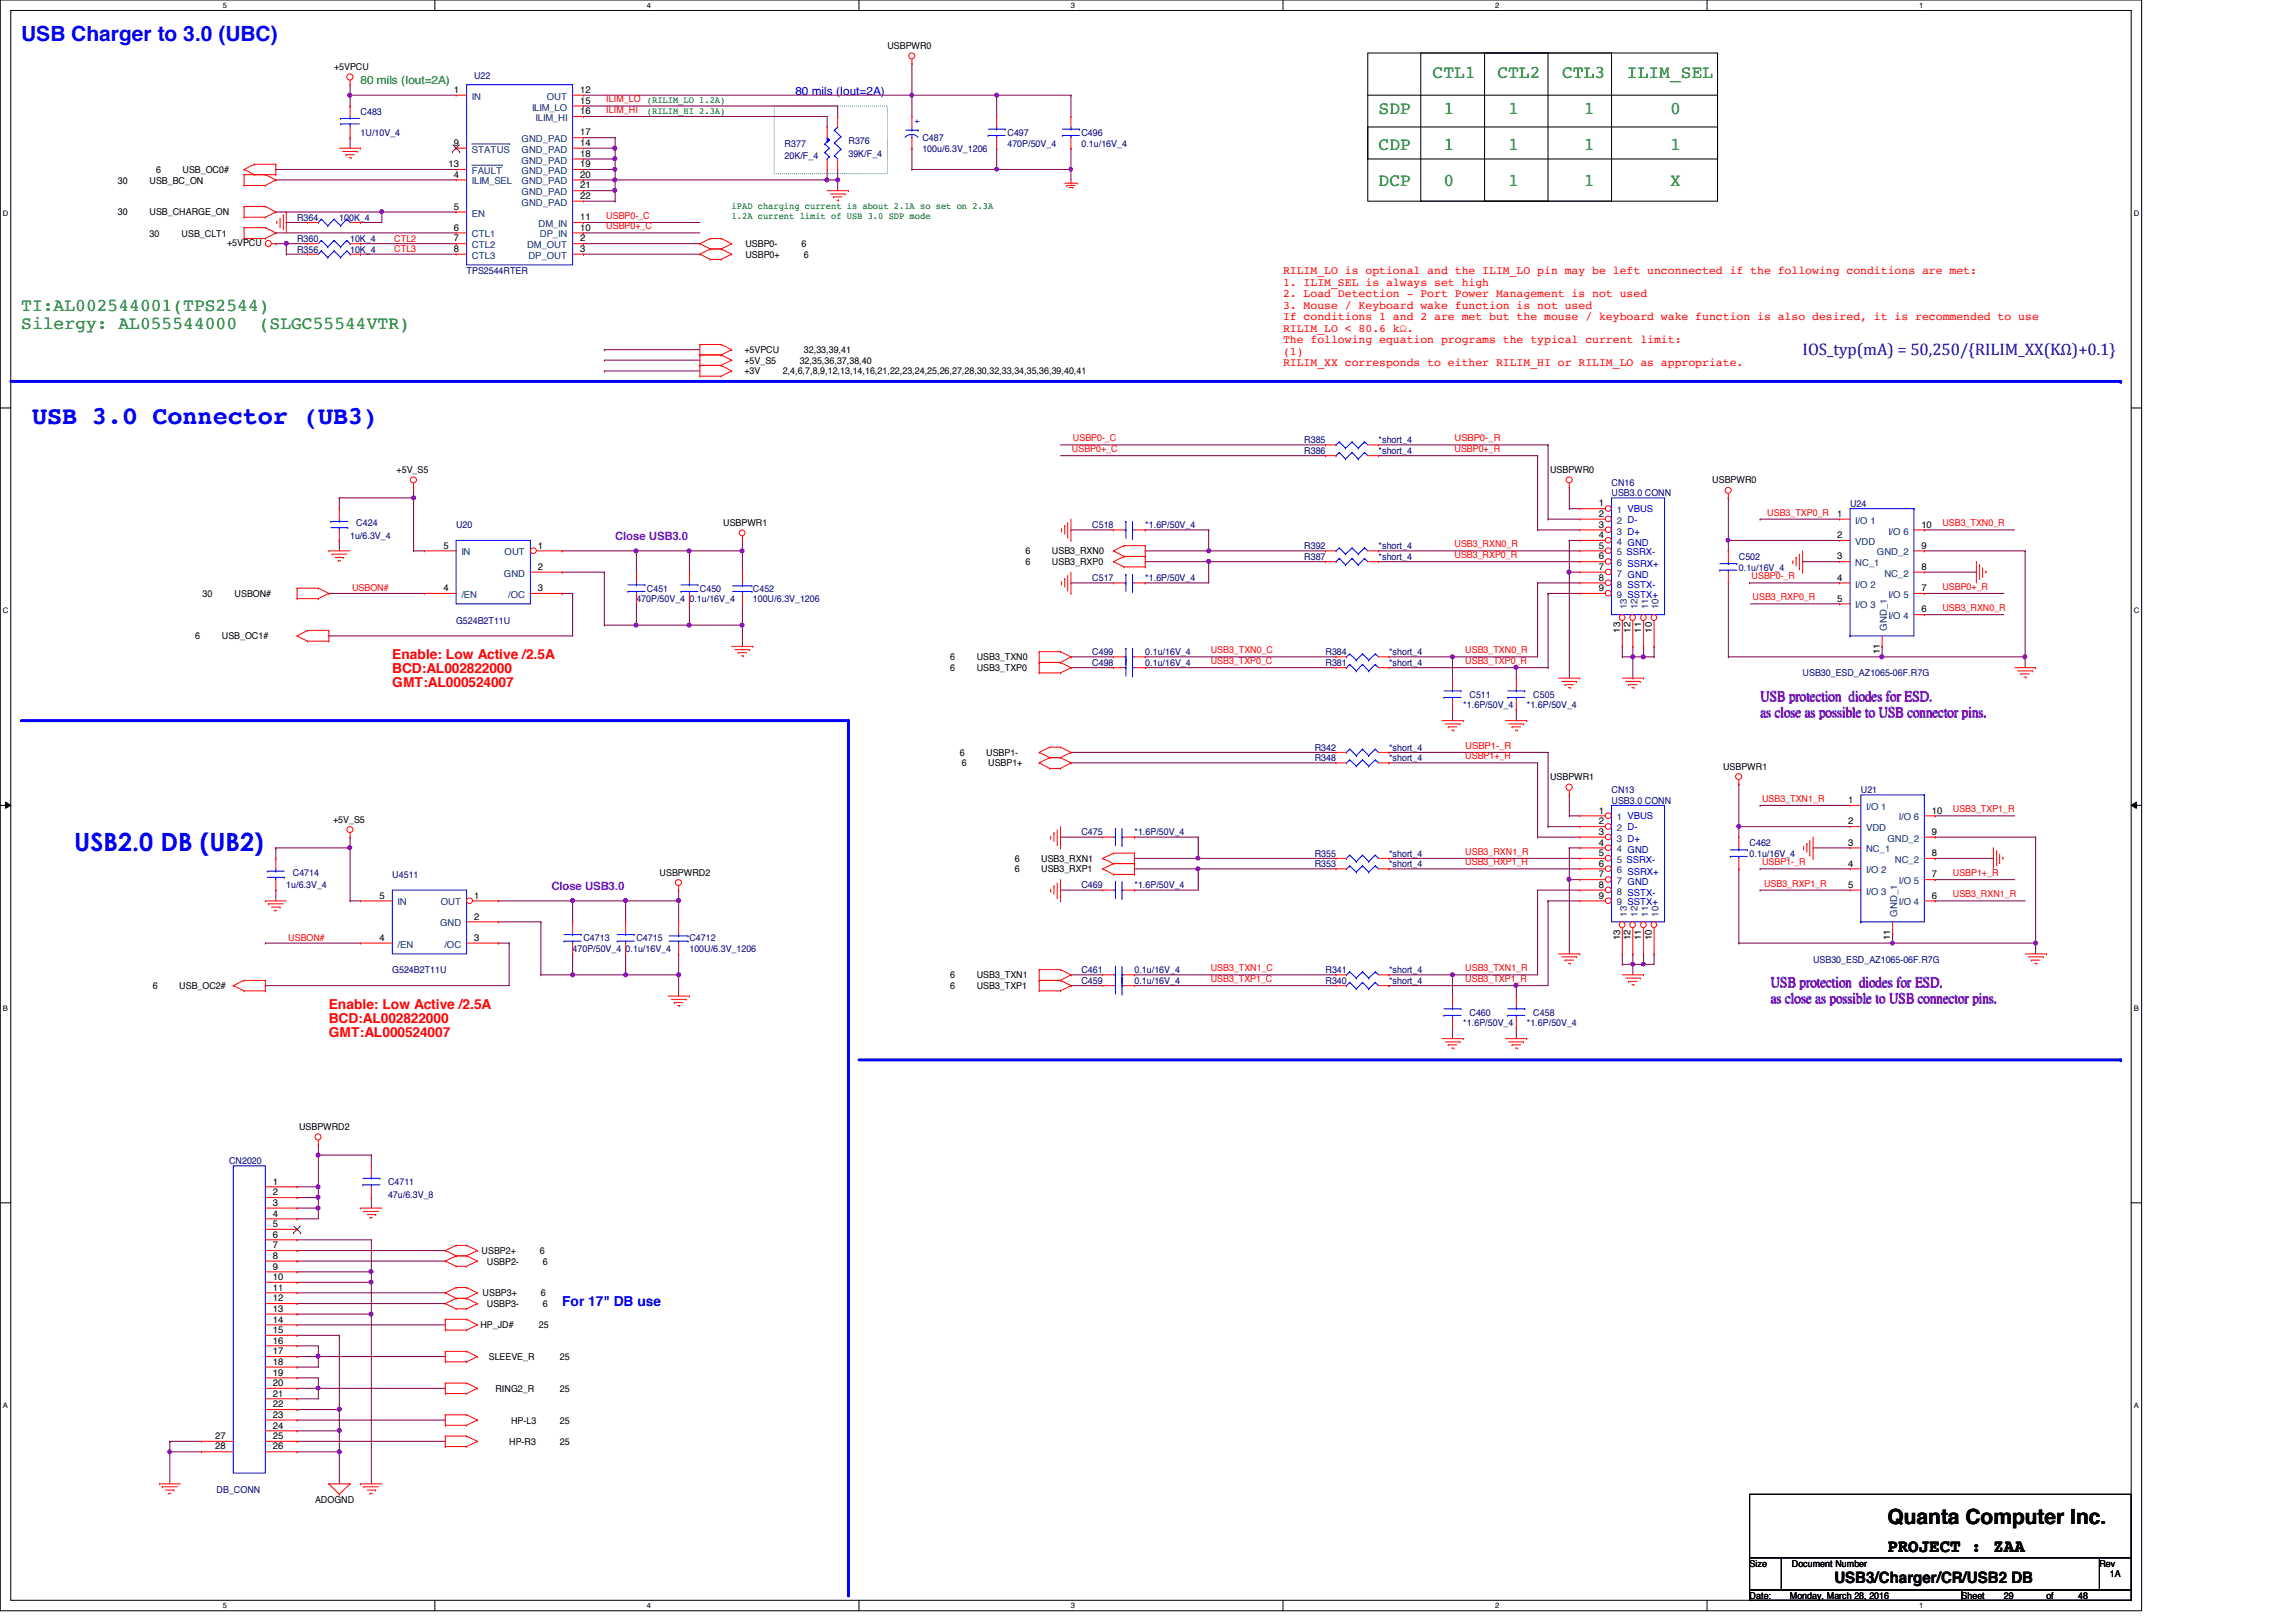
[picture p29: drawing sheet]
<svg xmlns="http://www.w3.org/2000/svg" width="297mm" height="210mm" viewBox="0 0 297 210" stroke-linecap="round" stroke-linejoin="round" font-family="sans-serif">
<defs><g id="words">
<g font-size="3.3" fill="#00f">
<text x="4.1" y="54.8">USB 3.0 Connector (UB3)</text>
<text x="9.6" y="110.1">USB2.0 DB (UB2)</text>
</g>
<text font-size="2.7" fill="#00f" x="2.7" y="5.2">USB Charger to 3.0 (UBC)</text>
<text font-size="2.7" x="244.2" y="197.3">Quanta Computer Inc.</text>
<g font-size="2.3" fill="#008000">
<text x="185.3" y="10.1">CTL1</text>
<text x="193.7" y="10.1">CTL2</text>
<text x="202.1" y="10.1">CTL3</text>
<text x="210.5" y="10.1">ILIM_SEL</text>
<text x="178.3" y="14.8">SDP</text>
<text x="186.7" y="14.8">1</text>
<text x="195.1" y="14.8">1</text>
<text x="204.9" y="14.8">1</text>
<text x="216.1" y="14.8">0</text>
<text x="178.3" y="19.4">CDP</text>
<text x="186.7" y="19.4">1</text>
<text x="195.1" y="19.4">1</text>
<text x="204.9" y="19.4">1</text>
<text x="216.1" y="19.4">1</text>
<text x="178.3" y="24.1">DCP</text>
<text x="186.7" y="24.1">0</text>
<text x="195.1" y="24.1">1</text>
<text x="204.9" y="24.1">1</text>
<text x="216.1" y="24.1">X</text>
<text x="2.7" y="40.3">TI:AL002544001(TPS2544)</text>
<text x="2.7" y="42.6">Silergy: AL055544000</text>
<text x="33.5" y="42.6">(SLGC55544VTR)</text>
</g>
<text font-size="2.3" x="244.2" y="200.8">PROJECT : ZAA</text>
<text font-size="2.2" fill="#0000a0" x="233.2" y="45.9">IOS_typ(mA) = 50,250/{RILIM_XX(KΩ)+0.1}</text>
<text font-size="2" x="237.3" y="204.9">USB3/Charger/CR/USB2 DB</text>
<g font-size="1.8" fill="#f00">
<text x="50.8" y="85.3">Enable: Low Active /2.5A</text>
<text x="50.8" y="87.1">BCD:AL002822000</text>
<text x="50.8" y="88.9">GMT:AL000524007</text>
<text x="42.5" y="130.6">Enable: Low Active /2.5A</text>
<text x="42.5" y="132.4">BCD:AL002822000</text>
<text x="42.5" y="134.2">GMT:AL000524007</text>
</g>
<g font-size="1.8" fill="#8000ff">
<text x="227.7" y="90.7">USB protection diodes for ESD.</text>
<text x="227.7" y="92.8">as close as possible to USB connector pins.</text>
<text x="229.1" y="127.7">USB protection diodes for ESD.</text>
<text x="229.1" y="129.8">as close as possible to USB connector pins.</text>
</g>
<text font-size="1.8" fill="#00f" x="72.7" y="169">For 17&quot; DB use</text>
<text font-size="1.5" fill="#008000" x="46.6" y="10.9">80 mils (Iout=2A)</text>
<text font-size="1.5" fill="#00f" x="102.9" y="12.3">80 mils (Iout=2A)</text>
<g font-size="1.5" fill="#f00">
<text x="166" y="35.5">RILIM_LO is optional and the ILIM_LO pin may be left unconnected if the following conditions are met:</text>
<text x="166" y="37">1. ILIM_SEL is always set high</text>
<text x="166" y="38.5">2. Load Detection - Port Power Management is not used</text>
<text x="166" y="40">3. Mouse / Keyboard wake function is not used</text>
<text x="166" y="41.4">If conditions 1 and 2 are met but the mouse / keyboard wake function is also desired, it is recommended to use</text>
<text x="166" y="44.4">The following equation programs the typical current limit:</text>
<text x="166" y="45.9">(1)</text>
<text x="166" y="47.4">RILIM_XX corresponds to either RILIM_HI or RILIM_LO as appropriate.</text>
<text x="166" y="42.9">RILIM_LO &lt; 80.6 kΩ.</text>
</g>
<g font-size="1.5" fill="#8000ff">
<text x="79.6" y="69.9">Close USB3.0</text>
<text x="71.3" y="115.2">Close USB3.0</text>
</g>
<g font-size="1.2">
<text x="43.2" y="9.1">+5VPCU</text>
<text x="114.8" y="6.3">USBPWR0</text>
<text x="58.7" y="12">1</text>
<text x="75.1" y="12">12</text>
<text x="75.1" y="14.8">16</text>
<text x="75.1" y="13.4">15</text>
<text x="75.1" y="17.5">17</text>
<text x="15.2" y="23.7">30</text>
<text x="19.3" y="23.7">USB_BC_ON</text>
<text x="20.2" y="22.4">6</text>
<text x="23.6" y="22.4">USB_OC0#</text>
<text x="58" y="21.6">13</text>
<text x="58.7" y="23">4</text>
<text x="58.7" y="18.9">9</text>
<text x="75.1" y="18.9">14</text>
<text x="75.1" y="20.3">18</text>
<text x="75.1" y="21.6">19</text>
<text x="75.1" y="23">20</text>
<text x="15.2" y="27.9">30</text>
<text x="19.3" y="27.9">USB_CHARGE_ON</text>
<text x="58.7" y="27.1">5</text>
<text x="58.7" y="29.8">6</text>
<text x="75.1" y="29.8">10</text>
<text x="75.1" y="28.5">11</text>
<text x="75.1" y="24.4">21</text>
<text x="75.1" y="25.7">22</text>
<text x="19.3" y="30.6">30</text>
<text x="23.5" y="30.6">USB_CLT1</text>
<text x="29.4" y="31.8">+5VPCU</text>
<text x="58.7" y="31.2">7</text>
<text x="58.7" y="32.6">8</text>
<text x="75.1" y="32.6">3</text>
<text x="75.1" y="31.2">2</text>
<text x="96.4" y="33.4">USBP0+</text>
<text x="96.4" y="32">USBP0-</text>
<text x="103.7" y="32">6</text>
<text x="104" y="33.4">6</text>
<text x="96.3" y="47.1">+5V_S5</text>
<text x="96.3" y="45.7">+5VPCU</text>
<text x="103.5" y="47.1">32,35,36,37,38,40</text>
<text x="104" y="45.7">32,33,39,41</text>
<text x="96.3" y="48.4">+3V</text>
<text x="101.3" y="48.4">2,4,6,7,8,9,12,13,14,16,21,22,23,24,25,26,27,28,30,32,33,34,35,36,39,40,41</text>
<text x="51.3" y="61.2">+5V_S5</text>
<text x="200.5" y="61.2">USBPWR0</text>
<text x="206.8" y="65.5">1</text>
<text x="221.5" y="62.6">USBPWR0</text>
<text x="57.4" y="71">5</text>
<text x="69.6" y="71">1</text>
<text x="93.6" y="68.1">USBPWR1</text>
<text x="132.7" y="71.8">6</text>
<text x="136.1" y="71.8">USB3_RXN0</text>
<text x="206.8" y="68.3">3</text>
<text x="206.8" y="66.9">2</text>
<text x="206.8" y="69.6">4</text>
<text x="206.8" y="71">5</text>
<text x="237.7" y="66.9">1</text>
<text x="237.7" y="69.6">2</text>
<text x="248.6" y="71">9</text>
<text x="248.6" y="68.3">10</text>
<text x="26.2" y="77.3">30</text>
<text x="30.3" y="77.3">USBON#</text>
<text x="57.4" y="76.5">4</text>
<text x="69.6" y="76.5">3</text>
<text x="69.6" y="73.7">2</text>
<text x="132.7" y="73.2">6</text>
<text x="136.1" y="73.2">USB3_RXP0</text>
<text x="206.8" y="72.4">6</text>
<text x="206.8" y="73.7">7</text>
<text x="206.8" y="75.1">8</text>
<text x="206.8" y="76.5">9</text>
<text x="237.7" y="72.4">3</text>
<text x="237.7" y="75.1">4</text>
<text x="237.7" y="77.9">5</text>
<text x="248.6" y="73.7">8</text>
<text x="248.6" y="76.5">7</text>
<text x="25.3" y="82.7">6</text>
<text x="28.7" y="82.7">USB_OC1#</text>
<text x="209.6" y="81.9" transform="rotate(-90 209.6 81.9)">13</text>
<text x="210.9" y="81.9" transform="rotate(-90 210.9 81.9)">12</text>
<text x="212.3" y="81.9" transform="rotate(-90 212.3 81.9)">11</text>
<text x="213.7" y="81.9" transform="rotate(-90 213.7 81.9)">10</text>
<text x="248.6" y="79.2">6</text>
<text x="122.9" y="86.9">6</text>
<text x="122.9" y="85.5">6</text>
<text x="126.4" y="86.9">USB3_TXP0</text>
<text x="126.4" y="85.5">USB3_TXN0</text>
<text x="243.2" y="84.6" transform="rotate(-90 243.2 84.6)">11</text>
<text x="124.2" y="97.8">6</text>
<text x="124.4" y="99.2">6</text>
<text x="127.6" y="97.8">USBP1-</text>
<text x="127.8" y="99.2">USBP1+</text>
<text x="200.5" y="101">USBPWR1</text>
<text x="222.9" y="99.6">USBPWR1</text>
<text x="43.1" y="106.5">+5V_S5</text>
<text x="206.8" y="105.3">1</text>
<text x="206.8" y="106.7">2</text>
<text x="239.1" y="103.9">1</text>
<text x="239.1" y="106.7">2</text>
<text x="249.9" y="105.3">10</text>
<text x="85.3" y="113.3">USBPWRD2</text>
<text x="131.3" y="112.9">6</text>
<text x="131.3" y="111.5">6</text>
<text x="134.7" y="112.9">USB3_RXP1</text>
<text x="134.7" y="111.5">USB3_RXN1</text>
<text x="206.8" y="108">3</text>
<text x="206.8" y="109.4">4</text>
<text x="206.8" y="110.8">5</text>
<text x="206.8" y="112.1">6</text>
<text x="206.8" y="113.5">7</text>
<text x="239.1" y="109.4">3</text>
<text x="239.1" y="112.1">4</text>
<text x="249.9" y="110.8">8</text>
<text x="249.9" y="113.5">7</text>
<text x="249.9" y="108">9</text>
<text x="49.1" y="116.3">5</text>
<text x="61.3" y="116.3">1</text>
<text x="61.3" y="119">2</text>
<text x="206.8" y="114.9">8</text>
<text x="206.8" y="116.3">9</text>
<text x="239.1" y="114.9">5</text>
<text x="249.9" y="116.3">6</text>
<text x="49.1" y="121.8">4</text>
<text x="61.3" y="121.8">3</text>
<text x="209.6" y="121.6" transform="rotate(-90 209.6 121.6)">13</text>
<text x="210.9" y="121.6" transform="rotate(-90 210.9 121.6)">12</text>
<text x="212.3" y="121.6" transform="rotate(-90 212.3 121.6)">11</text>
<text x="213.7" y="121.6" transform="rotate(-90 213.7 121.6)">10</text>
<text x="244.6" y="121.6" transform="rotate(-90 244.6 121.6)">11</text>
<text x="19.8" y="128">6</text>
<text x="23.2" y="128">USB_OC2#</text>
<text x="122.9" y="128">6</text>
<text x="122.9" y="126.6">6</text>
<text x="126.4" y="128">USB3_TXP1</text>
<text x="126.4" y="126.6">USB3_TXN1</text>
<text x="38.7" y="146.3">USBPWRD2</text>
<text x="35.3" y="154.7">2</text>
<text x="35.3" y="153.3">1</text>
<text x="35.3" y="156">3</text>
<text x="35.3" y="157.4">4</text>
<text x="35.3" y="158.8">5</text>
<text x="35.3" y="160.1">6</text>
<text x="35.3" y="161.5">7</text>
<text x="35.3" y="164.3">9</text>
<text x="35.3" y="165.7">10</text>
<text x="35.3" y="167">11</text>
<text x="35.3" y="162.9">8</text>
<text x="62.3" y="162.3">USBP2+</text>
<text x="62.4" y="167.8">USBP3+</text>
<text x="63" y="163.7">USBP2-</text>
<text x="69.8" y="162.3">6</text>
<text x="70" y="167.8">6</text>
<text x="70.2" y="163.7">6</text>
<text x="35.3" y="168.4">12</text>
<text x="35.3" y="169.8">13</text>
<text x="35.3" y="171.2">14</text>
<text x="35.3" y="172.5">15</text>
<text x="35.3" y="173.9">16</text>
<text x="62.1" y="171.9">HP_JD#</text>
<text x="63" y="169.2">USBP3-</text>
<text x="69.7" y="171.9">25</text>
<text x="70.2" y="169.2">6</text>
<text x="35.3" y="175.3">17</text>
<text x="35.3" y="176.6">18</text>
<text x="35.3" y="178">19</text>
<text x="35.3" y="179.4">20</text>
<text x="63.2" y="176">SLEEVE_R</text>
<text x="72.4" y="176">25</text>
<text x="35.3" y="180.7">21</text>
<text x="35.3" y="182.1">22</text>
<text x="35.3" y="183.5">23</text>
<text x="35.3" y="184.9">24</text>
<text x="64.1" y="180.1">RING2_R</text>
<text x="66.1" y="184.2">HP-L3</text>
<text x="72.4" y="184.2">25</text>
<text x="72.4" y="180.1">25</text>
<text x="27.9" y="187.6">28</text>
<text x="27.9" y="186.2">27</text>
<text x="35.3" y="186.2">25</text>
<text x="35.3" y="187.6">26</text>
<text x="65.9" y="187">HP-R3</text>
<text x="72.4" y="187">25</text>
<text x="40.8" y="194.5">ADOGND</text>
<text x="226.4" y="202.7">Size</text>
<text x="231.8" y="202.7">Document Number</text>
<text x="271.6" y="202.7">Rev</text>
<text x="226.4" y="206.9">Date:</text>
<text x="231.6" y="206.9">Monday, March 28, 2016</text>
<text x="253.8" y="206.9">Sheet</text>
<text x="259.2" y="206.9">29</text>
<text x="264.7" y="206.9">of</text>
<text x="268.9" y="206.9">48</text>
<text x="273" y="204.1">1A</text>
</g>
<g font-size="1.2" fill="#000080">
<text x="61.3" y="10.2">U22</text>
<text x="46.6" y="14.9">C483</text>
<text x="46.6" y="17.6">1U/10V_4</text>
<text x="130.3" y="17.6">C497</text>
<text x="139.9" y="17.6">C496</text>
<text x="101.5" y="19">R377</text>
<text x="101.5" y="20.6">20K/F_4</text>
<text x="109.8" y="18.7">R376</text>
<text x="109.8" y="20.3">39K/F_4</text>
<text x="119.3" y="18.3">C487</text>
<text x="119.3" y="19.6">100u/6.3V_1206</text>
<text x="130.3" y="19">470P/50V_4</text>
<text x="139.9" y="19">0.1u/16V_4</text>
<text x="38.4" y="28.6">R364</text>
<text x="43.9" y="28.6">100K_4</text>
<text x="38.4" y="32.7">R356</text>
<text x="38.4" y="31.3">R360</text>
<text x="45.3" y="32.7">10K_4</text>
<text x="45.3" y="31.3">10K_4</text>
<text x="60.4" y="35.4">TPS2544RTER</text>
<text x="168.7" y="57.4">R385</text>
<text x="168.7" y="58.7">R386</text>
<text x="178.3" y="57.4">*short_4</text>
<text x="178.3" y="58.7">*short_4</text>
<text x="208.5" y="62.9">CN16</text>
<text x="208.5" y="64.2">USB3.0 CONN</text>
<text x="239.3" y="65.6">U24</text>
<text x="45.3" y="69.7">1u/6.3V_4</text>
<text x="46.1" y="68.1">C424</text>
<text x="59" y="68.3">U20</text>
<text x="141.3" y="68.3">C518</text>
<text x="148.2" y="68.3">*1.6P/50V_4</text>
<text x="168.7" y="71.1">R392</text>
<text x="178.3" y="71.1">*short_4</text>
<text x="82.3" y="77.9">470P/50V_4</text>
<text x="83.7" y="76.6">C451</text>
<text x="89.2" y="77.9">0.1u/16V_4</text>
<text x="90.5" y="76.6">C450</text>
<text x="97.4" y="76.6">C452</text>
<text x="97.4" y="77.9">100U/6.3V_1206</text>
<text x="141.3" y="75.2">C517</text>
<text x="148.2" y="75.2">*1.6P/50V_4</text>
<text x="168.7" y="72.4">R387</text>
<text x="178.3" y="72.4">*short_4</text>
<text x="225" y="72.4">C502</text>
<text x="225" y="73.8">0.1u/16V_4</text>
<text x="59" y="80.7">G524B2T11U</text>
<text x="141.3" y="86.1">C498</text>
<text x="141.3" y="84.8">C499</text>
<text x="148.2" y="86.1">0.1u/16V_4</text>
<text x="148.2" y="84.8">0.1u/16V_4</text>
<text x="171.5" y="84.8">R384</text>
<text x="171.5" y="86.1">R381</text>
<text x="179.7" y="84.8">*short_4</text>
<text x="179.7" y="86.1">*short_4</text>
<text x="233.2" y="87.5">USB30_ESD_AZ1065-06F.R7G</text>
<text x="189.3" y="91.7">*1.6P/50V_4</text>
<text x="190.1" y="90.3">C511</text>
<text x="197.5" y="91.7">*1.6P/50V_4</text>
<text x="198.4" y="90.3">C505</text>
<text x="170.1" y="98.5">R348</text>
<text x="170.1" y="97.2">R342</text>
<text x="179.7" y="98.5">*short_4</text>
<text x="179.7" y="97.2">*short_4</text>
<text x="208.5" y="102.6">CN13</text>
<text x="208.5" y="104">USB3.0 CONN</text>
<text x="240.7" y="102.6">U21</text>
<text x="37.9" y="113.3">C4714</text>
<text x="50.8" y="113.6">U4511</text>
<text x="139.9" y="108.1">C475</text>
<text x="146.8" y="108.1">*1.6P/50V_4</text>
<text x="170.1" y="112.2">R353</text>
<text x="170.1" y="110.9">R355</text>
<text x="179.7" y="112.2">*short_4</text>
<text x="179.7" y="110.9">*short_4</text>
<text x="226.4" y="109.5">C462</text>
<text x="226.4" y="110.9">0.1u/16V_4</text>
<text x="37" y="115">1u/6.3V_4</text>
<text x="139.9" y="115">C469</text>
<text x="146.8" y="115">*1.6P/50V_4</text>
<text x="50.8" y="125.9">G524B2T11U</text>
<text x="74.1" y="123.2">470P/50V_4</text>
<text x="75.5" y="121.8">C4713</text>
<text x="80.9" y="123.2">0.1u/16V_4</text>
<text x="82.3" y="121.8">C4715</text>
<text x="89.2" y="121.8">C4712</text>
<text x="89.2" y="123.2">100U/6.3V_1206</text>
<text x="139.9" y="125.9">C461</text>
<text x="146.8" y="125.9">0.1u/16V_4</text>
<text x="171.5" y="125.9">R341</text>
<text x="179.7" y="125.9">*short_4</text>
<text x="234.6" y="124.6">USB30_ESD_AZ1065-06F.R7G</text>
<text x="139.9" y="127.3">C459</text>
<text x="146.8" y="127.3">0.1u/16V_4</text>
<text x="171.5" y="127.3">R340</text>
<text x="179.7" y="127.3">*short_4</text>
<text x="190.1" y="131.4">C460</text>
<text x="198.4" y="131.4">C458</text>
<text x="189.3" y="132.8">*1.6P/50V_4</text>
<text x="197.5" y="132.8">*1.6P/50V_4</text>
<text x="29.6" y="150.6">CN2020</text>
<text x="50.2" y="153.4">C4711</text>
<text x="50.2" y="155">47u/6.3V_8</text>
<text x="28" y="193.2">DB_CONN</text>
</g>
<g font-size="1.2" fill="#004080">
<text x="61" y="12.9">IN</text>
<text x="68.8" y="14.3">ILIM_LO</text>
<text x="69.3" y="15.7">ILIM_HI</text>
<text x="70.7" y="12.9">OUT</text>
<text x="61" y="23.9">ILIM_SEL</text>
<text x="61" y="22.5">FAULT</text>
<text x="61" y="19.8">STATUS</text>
<text x="67.5" y="18.4">GND_PAD</text>
<text x="67.5" y="19.8">GND_PAD</text>
<text x="67.5" y="21.2">GND_PAD</text>
<text x="67.5" y="22.5">GND_PAD</text>
<text x="67.5" y="23.9">GND_PAD</text>
<text x="61" y="28">EN</text>
<text x="67.5" y="25.3">GND_PAD</text>
<text x="67.5" y="26.6">GND_PAD</text>
<text x="69.7" y="29.4">DM_IN</text>
<text x="61" y="30.7">CTL1</text>
<text x="61" y="32.1">CTL2</text>
<text x="61" y="33.5">CTL3</text>
<text x="68.2" y="32.1">DM_OUT</text>
<text x="68.4" y="33.5">DP_OUT</text>
<text x="69.8" y="30.7">DP_IN</text>
<text x="59.7" y="71.9">IN</text>
<text x="65.3" y="71.9">OUT</text>
<text x="209.2" y="66.4">1 VBUS</text>
<text x="209.2" y="69.2">3 D+</text>
<text x="209.2" y="67.8">2 D-</text>
<text x="209.2" y="70.5">4 GND</text>
<text x="209.2" y="71.9">5 SSRX-</text>
<text x="240" y="67.8">I/O 1</text>
<text x="240" y="70.5">VDD</text>
<text x="242.8" y="71.9">GND_2</text>
<text x="244.3" y="69.2">I/O 6</text>
<text x="59.7" y="77.4">/EN</text>
<text x="65.2" y="74.6">GND</text>
<text x="65.7" y="77.4">/OC</text>
<text x="209.2" y="73.3">6 SSRX+</text>
<text x="209.2" y="74.6">7 GND</text>
<text x="209.2" y="76">8 SSTX-</text>
<text x="209.2" y="77.4">9 SSTX+</text>
<text x="240" y="73.3">NC_1</text>
<text x="240" y="76">I/O 2</text>
<text x="243.8" y="74.6">NC_2</text>
<text x="244.3" y="77.4">I/O 5</text>
<text x="210.5" y="78.9" transform="rotate(-90 210.5 78.9)">13</text>
<text x="211.8" y="78.9" transform="rotate(-90 211.8 78.9)">12</text>
<text x="213.2" y="78.9" transform="rotate(-90 213.2 78.9)">11</text>
<text x="214.6" y="78.9" transform="rotate(-90 214.6 78.9)">10</text>
<text x="240" y="78.7">I/O 3</text>
<text x="244.1" y="81.6" transform="rotate(-90 244.1 81.6)">GND_1</text>
<text x="244.3" y="80.1">I/O 4</text>
<text x="209.2" y="106.2">1 VBUS</text>
<text x="209.2" y="107.6">2 D-</text>
<text x="241.4" y="104.8">I/O 1</text>
<text x="241.4" y="107.6">VDD</text>
<text x="245.7" y="106.2">I/O 6</text>
<text x="209.2" y="108.9">3 D+</text>
<text x="209.2" y="110.3">4 GND</text>
<text x="209.2" y="111.7">5 SSRX-</text>
<text x="209.2" y="113">6 SSRX+</text>
<text x="241.4" y="110.3">NC_1</text>
<text x="241.4" y="113">I/O 2</text>
<text x="244.2" y="108.9">GND_2</text>
<text x="245.1" y="111.7">NC_2</text>
<text x="51.4" y="117.2">IN</text>
<text x="56.9" y="119.9">GND</text>
<text x="57" y="117.2">OUT</text>
<text x="209.2" y="114.4">7 GND</text>
<text x="209.2" y="115.8">8 SSTX-</text>
<text x="209.2" y="117.2">9 SSTX+</text>
<text x="210.5" y="118.6" transform="rotate(-90 210.5 118.6)">13</text>
<text x="211.8" y="118.6" transform="rotate(-90 211.8 118.6)">12</text>
<text x="213.2" y="118.6" transform="rotate(-90 213.2 118.6)">11</text>
<text x="214.6" y="118.6" transform="rotate(-90 214.6 118.6)">10</text>
<text x="241.4" y="115.8">I/O 3</text>
<text x="245.4" y="118.6" transform="rotate(-90 245.4 118.6)">GND_1</text>
<text x="245.7" y="117.2">I/O 4</text>
<text x="245.7" y="114.4">I/O 5</text>
<text x="51.4" y="122.6">/EN</text>
<text x="57.5" y="122.6">/OC</text>
</g>
<g font-size="1.2" fill="#f00">
<text x="78.4" y="13.3">ILIM_LO (RILIM_LO 1.2A)</text>
<text x="78.4" y="14.6">ILIM_HI</text>
<text x="78.4" y="28.3">USBP0-_C</text>
<text x="78.4" y="29.7">USBP0+_C</text>
<text x="51" y="31.3">CTL2</text>
<text x="51" y="32.6">CTL3</text>
<text x="138.7" y="58.5">USBP0+_C</text>
<text x="138.8" y="57.1">USBP0-_C</text>
<text x="188.2" y="57.1">USBP0-_R</text>
<text x="188.2" y="58.5">USBP0+_R</text>
<text x="188.2" y="70.8">USB3_RXN0_R</text>
<text x="228.6" y="66.7">USB3_TXP0_R</text>
<text x="251.3" y="68.1">USB3_TXN0_R</text>
<text x="45.5" y="76.5">USBON#</text>
<text x="188.2" y="72.2">USB3_RXP0_R</text>
<text x="226.6" y="75">USBP0-_R</text>
<text x="226.7" y="77.7">USB3_RXP0_R</text>
<text x="251.3" y="76.3">USBP0+_R</text>
<text x="251.3" y="79.1">USB3_RXN0_R</text>
<text x="156.6" y="85.9">USB3_TXP0_C</text>
<text x="156.6" y="84.5">USB3_TXN0_C</text>
<text x="189.6" y="85.9">USB3_TXP0_R</text>
<text x="189.6" y="84.5">USB3_TXN0_R</text>
<text x="189.6" y="96.9">USBP1-_R</text>
<text x="189.6" y="98.3">USBP1+_R</text>
<text x="228" y="103.8">USB3_TXN1_R</text>
<text x="252.6" y="105.1">USB3_TXP1_R</text>
<text x="189.6" y="110.6">USB3_RXN1_R</text>
<text x="189.6" y="112">USB3_RXP1_R</text>
<text x="228" y="112">USBP1-_R</text>
<text x="252.6" y="113.4">USBP1+_R</text>
<text x="228.2" y="114.7">USB3_RXP1_R</text>
<text x="252.6" y="116.1">USB3_RXN1_R</text>
<text x="37.3" y="121.8">USBON#</text>
<text x="156.6" y="125.7">USB3_TXN1_C</text>
<text x="189.6" y="125.7">USB3_TXN1_R</text>
<text x="156.6" y="127.1">USB3_TXP1_C</text>
<text x="189.6" y="127.1">USB3_TXP1_R</text>
</g>
<g font-size="1.2" fill="#008000">
<text x="83.7" y="14.7">(RILIM_HI 2.3A)</text>
<text x="94.7" y="27.1">iPAD charging current is about 2.1A so set on 2.3A</text>
<text x="94.7" y="28.3">1.2A current limit of USB 3.0 SDP mode</text>
</g>
<text font-size="1.2" fill="#00f" x="119" y="16" transform="rotate(-90 119 16)">+</text>
<g font-size="1">
<text x="28.8" y="1">5</text>
<text x="83.7" y="1">4</text>
<text x="138.6" y="1">3</text>
<text x="193.4" y="1">2</text>
<text x="248.3" y="1">1</text>
<text x=".4" y="27.9">D</text>
<text x="276.1" y="27.9">D</text>
<text x=".4" y="79.4">C</text>
<text x="276.1" y="79.4">C</text>
<text x=".4" y="130.8">B</text>
<text x="276.1" y="130.8">B</text>
<text x=".4" y="182.2">A</text>
<text x="276.1" y="182.2">A</text>
<text x="28.8" y="208.1">5</text>
<text x="83.7" y="208.1">4</text>
<text x="138.6" y="208.1">3</text>
<text x="193.4" y="208.1">2</text>
<text x="248.3" y="208.1">1</text>
</g>
</g></defs>
<path d="M0 0h277.1v208.4h-277.1zM1.4 1.4h274.3v205.7h-274.3z" fill="none" stroke="#000" stroke-width=".13"/>
<g fill="#fff">
<path d="M28.8 .1h.6v1.1h-.6z"/>
<path d="M28.8 207.2h.6v1.1h-.6z"/>
</g>
<path d="M56.3 0v1.4M56.3 207.1v1.3" fill="none" stroke="#000" stroke-width=".13"/>
<g fill="#fff">
<path d="M83.7 .1h.5v1.1h-.5z"/>
<path d="M83.7 207.2h.5v1.1h-.5z"/>
</g>
<path d="M111.1 0v1.4M111.1 207.1v1.3" fill="none" stroke="#000" stroke-width=".13"/>
<g fill="#fff">
<path d="M138.6 .1h.5v1.1h-.5z"/>
<path d="M138.6 207.2h.5v1.1h-.5z"/>
</g>
<path d="M166 0v1.4M166 207.1v1.3" fill="none" stroke="#000" stroke-width=".13"/>
<g fill="#fff">
<path d="M193.4 .1h.6v1.1h-.6z"/>
<path d="M193.4 207.2h.6v1.1h-.6z"/>
</g>
<path d="M220.8 0v1.4M220.8 207.1v1.3" fill="none" stroke="#000" stroke-width=".13"/>
<g fill="#fff">
<path d="M248.3 .1h.5v1.1h-.5z"/>
<path d="M248.3 207.2h.5v1.1h-.5z"/>
<path d="M.4 27.1h.7v1.1h-.7z"/>
<path d="M276.1 27.1h.7v1.1h-.7z"/>
<path d="M.4 78.5h.7v1.1h-.7z"/>
<path d="M276.1 78.5h.7v1.1h-.7z"/>
</g>
<path d="M0 52.8h1.4M275.7 52.8h1.4" fill="none" stroke="#000" stroke-width=".13"/>
<g fill="#fff">
<path d="M.4 129.9h.6v1.1h-.6z"/>
<path d="M276.1 129.9h.6v1.1h-.6z"/>
</g>
<path d="M0 104.2h1.4M.7 103.8l.7 .4-.7 .4zM275.7 104.2l.7-.4v.8zM275.7 104.2h1.4" fill="none" stroke="#000" stroke-width=".13"/>
<path d="M.7 103.8l.7 .4-.7 .4zM275.7 104.2l.7-.4v.8z" fill="#000"/>
<g fill="#fff">
<path d="M.4 181.4h.6v1.1h-.6z"/>
<path d="M276.1 181.4h.6v1.1h-.6z"/>
</g>
<path d="M0 155.7h1.4M275.7 155.7h1.4" fill="none" stroke="#000" stroke-width=".13"/>
<path d="M1.4 49.4h273" fill="none" stroke="#00f" stroke-width=".38"/>
<circle cx="274.4" cy="49.4" r=".19" fill="#00f"/>
<path d="M111.1 137.2h163.3" fill="none" stroke="#00f" stroke-width=".38"/>
<circle cx="274.4" cy="137.2" r=".19" fill="#00f"/>
<path d="M176.9 6.9h45.3v19.1h-45.3zM176.9 16.4h45.3v4.2h-45.3zM176.9 12.3h45.3M183.8 6.9h24.7v19.1h-24.7zM192.1 6.9h8.2v19.1h-8.2zM222.2 12.3h.1" fill="none" stroke="#000" stroke-width=".13"/>
<path d="M100.2 13.7h14.6v8.8h-14.6z" fill="none" stroke="#008000" stroke-width=".13" stroke-dasharray="0 .3"/>
<path d="M109.8 93.3v113.1" fill="none" stroke="#00f" stroke-width=".38"/>
<circle cx="109.8" cy="206.4" r=".19" fill="#00f"/>
<path d="M2.7 93.3h107.1" fill="none" stroke="#00f" stroke-width=".38"/>
<circle cx="109.8" cy="93.3" r=".19" fill="#00f"/>
<path d="M128.9 12.3h.1M128.9 12.3h9.7M138.6 19.2h.1M138.6 19.2v2.7" fill="none" stroke="#800040" stroke-width=".13"/>
<path d="M138.4 21.7h.3l.1 .2-.1 .2h-.2h-.1z" fill-rule="evenodd" fill="#f0f"/>
<path d="M138.4 21.7h.3l.1 .2-.1 .2h-.2h-.1z" fill="none" stroke="#f0f" stroke-width=".13"/>
<path d="M118 12.3h.1M118 12.3v2.8M118 12.3h10.9M128.9 12.3h.1M128.9 12.3v2.8" fill="none" stroke="#800040" stroke-width=".13"/>
<circle cx="128.9" cy="12.3" r=".26" fill="#f0f"/>
<circle cx="128.9" cy="12.3" r=".26" fill="none" stroke="#f0f" stroke-width=".13"/>
<path d="M138.6 12.3h.1M138.6 12.3v2.8M53.5 71.3h.1M53.5 71.3h1.4M138.6 68.6h.1M138.6 68.6h5.5M148.2 68.6h.1M148.2 68.6h8.2M156.4 68.6h.1M156.4 68.6v2.7h15.1M171.5 71.3h.1" fill="none" stroke="#800040" stroke-width=".13"/>
<circle cx="156.4" cy="71.3" r=".26" fill="#f0f"/>
<circle cx="156.4" cy="71.3" r=".26" fill="none" stroke="#f0f" stroke-width=".13"/>
<path d="M148.2 75.4h.1M156.4 72.7h.1M156.4 72.7v2.7h-8.2M156.4 72.7h15.1M171.5 72.7h.1" fill="none" stroke="#800040" stroke-width=".13"/>
<circle cx="156.4" cy="72.6" r=".26" fill="#f0f"/>
<circle cx="156.4" cy="72.6" r=".26" fill="none" stroke="#f0f" stroke-width=".13"/>
<g fill="none" stroke="#800040" stroke-width=".13">
<path d="M138.6 75.4h.1M138.6 75.4h5.5M198.9 75.4h.1M198.9 75.4h5.5M198.9 75.4v9.6M200.3 76.8h.1M200.3 76.8v9.6M200.3 76.8h4.1M203 69.9h.1M203 63.1h.1M203 69.9h1.4M203 63.1v2.7"/>
<path d="M203 109.7h.1M203 102.9h.1M203 113.8h.1M203 102.9v2.7M203 109.7v13.7M203 109.7h1.4"/>
</g>
<circle cx="203" cy="113.8" r=".26" fill="#f0f"/>
<circle cx="203" cy="113.8" r=".26" fill="none" stroke="#f0f" stroke-width=".13"/>
<path d="M138.6 21.9h.1M138.6 21.9v1.4M203 105.6h.1M203 113.8h.1M203 105.6h1.4M203 113.8h1.4M209.9 123.4h.1M209.9 123.4v1.4M211.2 123.4h.1M211.2 123.4v1.4" fill="none" stroke="#800040" stroke-width=".13"/>
<circle cx="211.2" cy="124.8" r=".25" fill="#f0f"/>
<circle cx="211.2" cy="124.8" r=".25" fill="none" stroke="#f0f" stroke-width=".13"/>
<path d="M137.2 108.3h.1M137.2 108.3h5.5M146.8 108.3h.1M146.8 108.3h8.2M155 108.3h.1M155 111.1h.1M155 108.3v2.8M155 111.1h17.8" fill="none" stroke="#800040" stroke-width=".13"/>
<circle cx="155" cy="111" r=".25" fill="#f0f"/>
<circle cx="155" cy="111" r=".25" fill="none" stroke="#f0f" stroke-width=".13"/>
<path d="M146.8 115.2h.1M155 112.4h.1M155 112.4v2.8h-8.2M155 112.4h17.8" fill="none" stroke="#800040" stroke-width=".13"/>
<circle cx="155" cy="112.4" r=".26" fill="#f0f"/>
<circle cx="155" cy="112.4" r=".26" fill="none" stroke="#f0f" stroke-width=".13"/>
<g fill="none" stroke="#800040" stroke-width=".13">
<path d="M128.9 19.2h.1M128.9 19.2v2.7M128.9 21.9h.1M128.9 21.9h9.7M138.6 97.4h.1M138.6 98.7h.1M138.6 97.4h34.2M138.6 98.7h34.2M179.7 97.4h.1M179.7 98.7h.1M179.7 97.4h20.6M179.7 98.7h19.2"/>
<path d="M137.2 115.2h.1M137.2 115.2h5.5M146.8 112.4h.1M146.8 111.1h.1M146.8 112.4h8.2M146.8 111.1h8.2M179.7 111.1h.1M179.7 112.4h.1M179.7 112.4h24.7M179.7 111.1h24.7M138.6 127.6h.1M138.6 126.2h.1"/>
<path d="M138.6 127.6h4.1M138.6 126.2h4.1M146.8 127.6h.1M146.8 126.2h.1M146.8 127.6h26M146.8 126.2h26M179.7 126.2h.1M179.7 127.6h.1M179.7 127.6h16.5M179.7 126.2h8.2"/>
</g>
<circle cx="196.1" cy="127.5" r=".26" fill="#f0f"/>
<circle cx="196.1" cy="127.5" r=".26" fill="none" stroke="#f0f" stroke-width=".13"/>
<path d="M118 19.2h.1M118 19.2v2.7M118 21.9h.1M118 21.9h10.9" fill="none" stroke="#800040" stroke-width=".13"/>
<circle cx="128.9" cy="21.9" r=".25" fill="#f0f"/>
<circle cx="128.9" cy="21.9" r=".25" fill="none" stroke="#f0f" stroke-width=".13"/>
<g fill="none" stroke="#800040" stroke-width=".13">
<path d="M198.9 98.7h.1M198.9 98.7v9.6M200.3 97.4h.1M200.3 97.4v9.6M198.9 108.3h.1M198.9 108.3h5.5M200.3 107h.1M200.3 107h4.1M187.9 133h.1M187.9 126.2h.1M187.9 126.2v2.7M187.9 133v1.4"/>
<path d="M187.9 126.2h11M196.2 133h.1M196.2 133v1.4"/>
</g>
<circle cx="187.9" cy="126.2" r=".26" fill="#f0f"/>
<circle cx="187.9" cy="126.2" r=".26" fill="none" stroke="#f0f" stroke-width=".13"/>
<g fill="none" stroke="#800040" stroke-width=".13">
<path d="M137.2 57.6h34.3M137.2 59h34.3M171.5 57.6h.1M171.5 59h.1M178.3 57.6h.1M178.3 57.6h22M200.3 57.6h.1M200.3 57.6v9.6M178.3 71.3h.1M178.3 72.7h.1M178.3 71.3h26.1M178.3 72.7h26.1"/>
<path d="M200.3 67.2h.1M200.3 67.2h4.1M179.7 85h8.2M179.7 86.4h16.5M187.9 91.9h.1M187.9 85h.1M187.9 91.9v1.4M196.2 91.9h.1M196.2 86.4h.1M196.2 91.9v1.4M198.9 115.2h.1M198.9 115.2h5.5"/>
<path d="M198.9 115.2v11M200.3 116.6h.1M200.3 116.6v11h-4.1M200.3 116.6h4.1M196.2 127.6h.1M196.2 127.6v1.3"/>
</g>
<circle cx="196.1" cy="86.4" r=".26" fill="#f0f"/>
<circle cx="196.1" cy="86.4" r=".26" fill="none" stroke="#f0f" stroke-width=".13"/>
<path d="M187.9 85h.1M187.9 85v2.8M187.9 85h11" fill="none" stroke="#800040" stroke-width=".13"/>
<circle cx="187.9" cy="85" r=".26" fill="#f0f"/>
<circle cx="187.9" cy="85" r=".26" fill="none" stroke="#f0f" stroke-width=".13"/>
<path d="M203 69.9h.1M203 74h.1M203 69.9v17.9M148.2 86.4h.1M148.2 85h.1M148.2 86.4h24.6M148.2 85h24.6M196.2 86.4h.1M196.2 86.4v1.4M196.2 86.4h4.1M200.3 86.4h.1" fill="none" stroke="#800040" stroke-width=".13"/>
<circle cx="203" cy="74" r=".26" fill="#f0f"/>
<circle cx="203" cy="74" r=".26" fill="none" stroke="#f0f" stroke-width=".13"/>
<path d="M203 65.8h.1M203 74h.1M203 65.8h1.4M203 74h1.4M209.9 83.7h.1M209.9 85h.1M209.9 83.7v1.3M209.9 85h1.3" fill="none" stroke="#800040" stroke-width=".13"/>
<circle cx="211.2" cy="85" r=".26" fill="#f0f"/>
<circle cx="211.2" cy="85" r=".26" fill="none" stroke="#f0f" stroke-width=".13"/>
<g fill="none" stroke="#800040" stroke-width=".13">
<path d="M148.2 72.7h.1M148.2 71.3h.1M148.2 72.7h8.2M148.2 71.3h8.2M138.6 86.4h.1M138.6 85h.1M138.6 86.4h5.5M138.6 85h5.5M211.2 83.7h.1M211.2 83.7v1.3h1.4M212.6 85h.1M212.6 83.7v1.3"/>
<path d="M214 83.7h.1M214 83.7v1.3"/>
</g>
<circle cx="212.6" cy="85" r=".26" fill="#f0f"/>
<circle cx="212.6" cy="85" r=".26" fill="none" stroke="#f0f" stroke-width=".13"/>
<path d="M72.7 76.8h.1M72.7 76.8h1.4M211.2 87.8h.1M211.2 85v2.8M212.6 85h1.4M214 85h.1M209.9 124.8h.1M209.9 124.8h4.1M211.2 124.8h.1M212.6 123.4h.1M212.6 124.8h.1M212.6 123.4v1.4" fill="none" stroke="#800040" stroke-width=".13"/>
<circle cx="212.6" cy="124.8" r=".25" fill="#f0f"/>
<circle cx="212.6" cy="124.8" r=".25" fill="none" stroke="#f0f" stroke-width=".13"/>
<g fill="none" stroke="#800040" stroke-width=".13">
<path d="M35.7 31.5h.1M35.7 31.5h1.3M37 28.8h.1M37 28.8h2.8M46.6 28.8h.1M46.6 28.8h2.8M107 23.3h.1M107 21.9v1.4M107 23.3h1.4M108.4 23.3h.1M72.7 71.3h.1M72.7 74h.1"/>
<path d="M72.7 71.3h9.6M72.7 74h5.5M74.1 76.8h.1M74.1 76.8v5.5M78.2 74h.1M78.2 74v6.9M78.2 80.9h.1M78.2 80.9h4.1M211.2 124.8h.1M211.2 124.8v1.4M214 123.4h.1M214 123.4v1.4"/>
</g>
<circle cx="37" cy="31.5" r=".26" fill="#f0f"/>
<circle cx="37" cy="31.5" r=".26" fill="none" stroke="#f0f" stroke-width=".13"/>
<path d="M45.3 17.8h.1M45.3 12.3h.1M45.3 17.8v1.4M45.3 12.3h13.7M37 32.9h.1M37 31.5h.1M37 32.9h2.8M37 31.5v1.4M37 31.5h2.8" fill="none" stroke="#800040" stroke-width=".13"/>
<circle cx="45.2" cy="12.3" r=".26" fill="#f0f"/>
<circle cx="45.2" cy="12.3" r=".26" fill="none" stroke="#f0f" stroke-width=".13"/>
<g fill="none" stroke="#800040" stroke-width=".13">
<path d="M45.3 12.3h.1M45.3 13.7h.1M45.3 11v2.7M75.5 12.3h42.5M118 12.3h.1M49.4 27.4h.1M49.4 27.4h9.6M75.5 31.5h.1M75.5 32.9h.1M75.5 28.8h.1M75.5 30.1h.1M75.5 31.5h15"/>
<path d="M75.5 32.9h15M75.5 28.8h15M75.5 30.1h15"/>
</g>
<path d="M117.8 12.1h.1l.3 .1-.1 .3-.2 .1-.1-.1z" fill-rule="evenodd" fill="#f0f"/>
<path d="M117.8 12.1h.1l.3 .1-.1 .3-.2 .1-.1-.1z" fill="none" stroke="#f0f" stroke-width=".13"/>
<path d="M75.5 13.7h.1M75.5 15.1h.1M75.5 13.7h32.9M75.5 15.1h31.5M79.6 23.3h27.4M107 23.3h.1M108.4 23.3h.1M108.4 23.3v1.4" fill="none" stroke="#800040" stroke-width=".13"/>
<circle cx="79.5" cy="23.3" r=".26" fill="#f0f"/>
<circle cx="79.5" cy="23.3" r=".26" fill="none" stroke="#f0f" stroke-width=".13"/>
<circle cx="107" cy="23.3" r=".26" fill="#f0f"/>
<circle cx="107" cy="23.3" r=".26" fill="none" stroke="#f0f" stroke-width=".13"/>
<path d="M35.7 23.3h.1M35.7 30.1h.1M35.7 23.3h23.3M35.7 30.1h23.3M46.6 31.5h.1M46.6 32.9h.1M46.6 31.5h12.4M46.6 32.9h12.4M75.5 20.6h.1M75.5 20.6h4.1v1.3M79.6 21.9h.1" fill="none" stroke="#800040" stroke-width=".13"/>
<circle cx="79.5" cy="21.9" r=".25" fill="#f0f"/>
<circle cx="79.5" cy="21.9" r=".25" fill="none" stroke="#f0f" stroke-width=".13"/>
<path d="M35.7 27.4h.1M35.7 27.4h13.7M75.5 23.3h.1M75.5 23.3h4.1" fill="none" stroke="#800040" stroke-width=".13"/>
<path d="M49.2 27.2l.2-.1 .2 .1-.1 .4h-.1h-.2z" fill-rule="evenodd" fill="#f0f"/>
<path d="M49.2 27.2l.2-.1 .2 .1-.1 .4h-.1h-.2z" fill="none" stroke="#f0f" stroke-width=".13"/>
<path d="M49.4 27.4h.1M49.4 27.4v1.4M96.1 69.9h.1M96.1 69.9v1.4" fill="none" stroke="#800040" stroke-width=".13"/>
<circle cx="96" cy="71.3" r=".26" fill="#f0f"/>
<circle cx="96" cy="71.3" r=".26" fill="none" stroke="#f0f" stroke-width=".13"/>
<path d="M42.5 76.8h.1M42.5 76.8h12.4M53.5 63.1h.1M53.5 63.1v1.3M89.2 71.3h.1M89.2 71.3h6.9M96.1 71.3h.1M96.1 78.1h.1M96.1 71.3v2.7M96.1 78.1v2.8" fill="none" stroke="#800040" stroke-width=".13"/>
<circle cx="96" cy="80.9" r=".26" fill="#f0f"/>
<circle cx="96" cy="80.9" r=".26" fill="none" stroke="#f0f" stroke-width=".13"/>
<path d="M82.3 71.3h.1M82.3 78.1h.1M82.3 71.3v2.7M82.3 78.1v2.8M82.3 80.9h.1M82.3 80.9h6.9" fill="none" stroke="#800040" stroke-width=".13"/>
<circle cx="82.3" cy="80.9" r=".26" fill="#f0f"/>
<circle cx="82.3" cy="80.9" r=".26" fill="none" stroke="#f0f" stroke-width=".13"/>
<path d="M82.3 71.3h.1M82.3 71.3h6.9M89.2 71.3h.1M89.2 71.3v2.7" fill="none" stroke="#800040" stroke-width=".13"/>
<circle cx="89.1" cy="71.3" r=".26" fill="#f0f"/>
<circle cx="89.1" cy="71.3" r=".26" fill="none" stroke="#f0f" stroke-width=".13"/>
<circle cx="82.3" cy="71.3" r=".26" fill="#f0f"/>
<circle cx="82.3" cy="71.3" r=".26" fill="none" stroke="#f0f" stroke-width=".13"/>
<path d="M89.2 78.1h.1M89.2 78.1v2.8" fill="none" stroke="#800040" stroke-width=".13"/>
<circle cx="89.1" cy="80.9" r=".26" fill="#f0f"/>
<circle cx="89.1" cy="80.9" r=".26" fill="none" stroke="#f0f" stroke-width=".13"/>
<path d="M43.9 69.9h.1M43.9 64.4h.1M43.9 64.4v1.4M43.9 69.9v1.4M43.9 64.4h9.6M42.5 82.3h.1M42.5 82.3h31.6M89.2 80.9h.1M89.2 80.9h6.9M96.1 80.9h.1M96.1 80.9v2.8" fill="none" stroke="#800040" stroke-width=".13"/>
<circle cx="53.5" cy="64.4" r=".26" fill="#f0f"/>
<circle cx="53.5" cy="64.4" r=".26" fill="none" stroke="#f0f" stroke-width=".13"/>
<path d="M53.5 64.4h.1M53.5 64.4v6.9M223.6 69.9h.1M223.6 64.4h.1M223.6 69.9h14.4M223.6 64.4v5.5" fill="none" stroke="#800040" stroke-width=".13"/>
<circle cx="223.6" cy="69.9" r=".25" fill="#f0f"/>
<circle cx="223.6" cy="69.9" r=".25" fill="none" stroke="#f0f" stroke-width=".13"/>
<path d="M262 71.3h.1M262 71.3v13.7" fill="none" stroke="#800040" stroke-width=".13"/>
<path d="M261.8 84.8h.2l.2 .1-.1 .3-.1 .1-.2-.1z" fill-rule="evenodd" fill="#f0f"/>
<path d="M261.8 84.8h.2l.2 .1-.1 .3-.1 .1-.2-.1z" fill="none" stroke="#f0f" stroke-width=".13"/>
<path d="M226.4 75.4h.1M226.4 75.4h11.6M249 76.8h.1M249 76.8h10.2M243.5 83.7h.1M243.5 83.7v1.3h18.5M262 85h.1M262 85v1.4" fill="none" stroke="#800040" stroke-width=".13"/>
<circle cx="243.5" cy="85" r=".26" fill="#f0f"/>
<circle cx="243.5" cy="85" r=".26" fill="none" stroke="#f0f" stroke-width=".13"/>
<path d="M223.6 71.3h.1M223.6 69.9v1.4M223.6 75.4v9.6M249 71.3h.1M249 71.3h13M223.6 85h.1M223.6 85h19.9M243.5 85h.1M225 107h.1M225 101.5h.1M225 107h14.3M225 101.5v5.5" fill="none" stroke="#800040" stroke-width=".13"/>
<circle cx="225" cy="106.9" r=".26" fill="#f0f"/>
<circle cx="225" cy="106.9" r=".26" fill="none" stroke="#f0f" stroke-width=".13"/>
<g fill="none" stroke="#800040" stroke-width=".13">
<path d="M227.7 104.2h.1M227.7 112.4h.1M227.7 104.2h11.6M227.7 112.4h11.6M250.4 105.6h.1M250.4 113.8h.1M250.4 105.6h10.2M250.4 113.8h10.2M263.4 108.3h.1M263.4 108.3v15.1M244.9 120.7h.1M244.9 122h.1"/>
<path d="M244.9 120.7v1.3M244.9 122h18.5M263.4 122h.1"/>
</g>
<circle cx="263.4" cy="122" r=".26" fill="#f0f"/>
<circle cx="263.4" cy="122" r=".26" fill="none" stroke="#f0f" stroke-width=".13"/>
<path d="M225 107h.1M225 112.4h.1M225 107v1.3M225 112.4v9.6M250.4 108.3h.1M250.4 108.3h13M225 122h.1M225 122h19.9" fill="none" stroke="#800040" stroke-width=".13"/>
<path d="M244.7 121.9l.1-.1 .2 .1v.3l-.2 .1-.1-.1z" fill-rule="evenodd" fill="#f0f"/>
<path d="M244.7 121.9l.1-.1 .2 .1v.3l-.2 .1-.1-.1z" fill="none" stroke="#f0f" stroke-width=".13"/>
<path d="M118 8.2h.1M118 8.2v4.1M35.7 21.9h.1M35.7 21.9h23.3M108.4 23.3h.1M108.4 21.9v1.4" fill="none" stroke="#800040" stroke-width=".13"/>
<circle cx="108.4" cy="23.3" r=".26" fill="#f0f"/>
<circle cx="108.4" cy="23.3" r=".26" fill="none" stroke="#f0f" stroke-width=".13"/>
<g fill="none" stroke="#800040" stroke-width=".13">
<path d="M178.3 59h20.6M198.9 59h.1M198.9 59v9.6M198.9 68.6h.1M198.9 68.6h5.5M226.5 78.1h11.5M227.7 67.2h.1M227.7 67.2h10.3M233.2 72.7h.1M233.2 72.7h4.8M238 78.1h.1M249 79.5h.1"/>
<path d="M249 68.6h.1M249 79.5h10.2M249 68.6h11.6M249 74h6.7M255.7 74h.1M227.7 115.2h.1M227.7 115.2h11.6M234.6 109.7h.1M234.6 109.7h4.7M250.4 116.6h.1M250.4 111.1h.1M250.4 116.6h11.6"/>
<path d="M250.4 111.1h7.5M41.2 149.5h.1M41.2 149.5h6.8M41.2 149.5v4.1M48 155h.1M48 149.5h.1M48 149.5v1.4M48 155v1.3"/>
</g>
<circle cx="41.1" cy="153.6" r=".26" fill="#f0f"/>
<circle cx="41.1" cy="153.6" r=".26" fill="none" stroke="#f0f" stroke-width=".13"/>
<circle cx="41.1" cy="149.5" r=".26" fill="#f0f"/>
<circle cx="41.1" cy="149.5" r=".26" fill="none" stroke="#f0f" stroke-width=".13"/>
<g fill="none" stroke="#800040" stroke-width=".13">
<path d="M38.4 161.8h.1M38.4 163.2h.1M38.4 167.3h.1M38.4 168.7h.1M38.4 160.4h.1M38.4 164.6h.1M38.4 161.8h19.2M38.4 163.2h19.2M38.4 167.3h19.2M38.4 168.7h19.2M38.4 160.4h9.6M48 160.4h.1"/>
<path d="M48 160.4v4.2h-9.6"/>
</g>
<circle cx="48" cy="164.6" r=".26" fill="#f0f"/>
<circle cx="48" cy="164.6" r=".26" fill="none" stroke="#f0f" stroke-width=".13"/>
<path d="M38.4 165.9h.1M48 164.6h.1M48 164.6v1.3h-9.6" fill="none" stroke="#800040" stroke-width=".13"/>
<circle cx="48" cy="165.9" r=".25" fill="#f0f"/>
<circle cx="48" cy="165.9" r=".25" fill="none" stroke="#f0f" stroke-width=".13"/>
<path d="M38.4 170.1h.1M38.4 170.1h9.6M48 165.9h.1M48 170.1h.1M48 165.9v26.1" fill="none" stroke="#800040" stroke-width=".13"/>
<circle cx="48" cy="170.1" r=".26" fill="#f0f"/>
<circle cx="48" cy="170.1" r=".26" fill="none" stroke="#f0f" stroke-width=".13"/>
<path d="M38.4 187.9h.1M38.4 185.2h.1M38.4 187.9h5.5M38.4 185.2h5.5M43.9 187.9h.1M43.9 185.2h.1M43.9 185.2v6.8" fill="none" stroke="#800040" stroke-width=".13"/>
<circle cx="43.9" cy="187.9" r=".26" fill="#f0f"/>
<circle cx="43.9" cy="187.9" r=".26" fill="none" stroke="#f0f" stroke-width=".13"/>
<path d="M38.4 182.4h.1M38.4 182.4h5.5M43.9 182.4h.1M43.9 182.4v2.8" fill="none" stroke="#800040" stroke-width=".13"/>
<circle cx="43.9" cy="185.1" r=".26" fill="#f0f"/>
<circle cx="43.9" cy="185.1" r=".26" fill="none" stroke="#f0f" stroke-width=".13"/>
<circle cx="43.9" cy="182.4" r=".26" fill="#f0f"/>
<circle cx="43.9" cy="182.4" r=".26" fill="none" stroke="#f0f" stroke-width=".13"/>
<path d="M38.4 172.8h.1M38.4 178.3h.1M38.4 174.2h.1M38.4 175.6h.1M38.4 172.8h5.5M38.4 178.3h2.8M38.4 174.2h2.8M38.4 175.6h19.2M41.2 175.6h.1M43.9 172.8h.1M43.9 172.8v9.6" fill="none" stroke="#800040" stroke-width=".13"/>
<circle cx="41.1" cy="175.5" r=".26" fill="#f0f"/>
<circle cx="41.1" cy="175.5" r=".26" fill="none" stroke="#f0f" stroke-width=".13"/>
<path d="M38.4 176.9h.1M38.4 179.7h.1M38.4 179.7h19.2M41.2 175.6h.1M41.2 179.7h.1M41.2 175.6v1.3h-2.8" fill="none" stroke="#800040" stroke-width=".13"/>
<circle cx="41.1" cy="179.6" r=".25" fill="#f0f"/>
<circle cx="41.1" cy="179.6" r=".25" fill="none" stroke="#f0f" stroke-width=".13"/>
<path d="M41.2 179.7h.1M41.2 179.7v1.3h-2.8M22 187.9h.1M22 187.9v4.1M22 187.9h4.1M38.4 181h.1" fill="none" stroke="#800040" stroke-width=".13"/>
<path d="M21.8 187.7l.1-.1 .2 .1v.3l-.2 .1-.1-.1z" fill-rule="evenodd" fill="#f0f"/>
<path d="M21.8 187.7l.1-.1 .2 .1v.3l-.2 .1-.1-.1z" fill="none" stroke="#f0f" stroke-width=".13"/>
<path d="M38.4 157.7h.1M41.2 156.3h.1M41.2 156.3v1.4h-2.8M22 186.5h.1M22 186.5v1.4M22 186.5h4.1" fill="none" stroke="#800040" stroke-width=".13"/>
<circle cx="41.1" cy="156.3" r=".26" fill="#f0f"/>
<circle cx="41.1" cy="156.3" r=".26" fill="none" stroke="#f0f" stroke-width=".13"/>
<path d="M38.4 153.6h.1M38.4 156.3h.1M38.4 153.6h2.8M41.2 153.6h.1M41.2 155h.1M41.2 153.6v2.7h-2.8" fill="none" stroke="#800040" stroke-width=".13"/>
<circle cx="41.1" cy="154.9" r=".26" fill="#f0f"/>
<circle cx="41.1" cy="154.9" r=".26" fill="none" stroke="#f0f" stroke-width=".13"/>
<g fill="none" stroke="#800040" stroke-width=".13">
<path d="M45.3 116.6h.1M45.3 116.6h1.3M64.5 116.6h.1M64.5 116.6h9.6M64.5 122h.1M64.5 122h1.4M38.4 155h.1M38.4 155h2.8M41.2 148.1h.1M41.2 148.1v1.4M38.4 171.4h.1M38.4 171.4h19.2"/>
<path d="M38.4 183.8h.1M38.4 186.5h.1M38.4 183.8h19.2M38.4 186.5h19.2"/>
</g>
<circle cx="74.1" cy="116.5" r=".26" fill="#f0f"/>
<circle cx="74.1" cy="116.5" r=".26" fill="none" stroke="#f0f" stroke-width=".13"/>
<path d="M64.5 119.3h.1M64.5 119.3h5.5M70 119.3h.1M70 119.3v6.9M65.9 122h.1M65.9 122v5.6M70 126.2h.1M70 126.2h4.1" fill="none" stroke="#800040" stroke-width=".13"/>
<circle cx="74.1" cy="126.2" r=".26" fill="#f0f"/>
<circle cx="74.1" cy="126.2" r=".26" fill="none" stroke="#f0f" stroke-width=".13"/>
<path d="M45.3 108.3h.1M45.3 108.3v1.4M80.9 116.6h.1M80.9 116.6h6.9M87.8 115.2h.1M87.8 116.6h.1M87.8 115.2v4.1M34.3 122h.1M34.3 122h12.3" fill="none" stroke="#800040" stroke-width=".13"/>
<circle cx="87.8" cy="116.5" r=".26" fill="#f0f"/>
<circle cx="87.8" cy="116.5" r=".26" fill="none" stroke="#f0f" stroke-width=".13"/>
<path d="M74.1 116.6h.1M74.1 116.6v2.7M80.9 116.6h.1M80.9 116.6v2.7M74.1 126.2h.1M74.1 123.4h.1M74.1 126.2h6.8M74.1 123.4v2.8M87.8 123.4h.1M87.8 123.4v2.8" fill="none" stroke="#800040" stroke-width=".13"/>
<circle cx="80.9" cy="116.5" r=".26" fill="#f0f"/>
<circle cx="80.9" cy="116.5" r=".26" fill="none" stroke="#f0f" stroke-width=".13"/>
<path d="M74.1 116.6h.1M74.1 116.6h6.8M80.9 123.4h.1M80.9 126.2h.1M80.9 123.4v2.8M80.9 126.2h6.9" fill="none" stroke="#800040" stroke-width=".13"/>
<circle cx="87.8" cy="126.2" r=".26" fill="#f0f"/>
<circle cx="87.8" cy="126.2" r=".26" fill="none" stroke="#f0f" stroke-width=".13"/>
<circle cx="80.9" cy="126.2" r=".26" fill="#f0f"/>
<circle cx="80.9" cy="126.2" r=".26" fill="none" stroke="#f0f" stroke-width=".13"/>
<path d="M35.7 115.2h.1M35.7 109.7h.1M35.7 109.7v1.4M35.7 115.2v1.4M35.7 109.7h9.6M34.3 127.6h.1M34.3 127.6h31.6M87.8 126.2h.1M87.8 126.2v2.7" fill="none" stroke="#800040" stroke-width=".13"/>
<circle cx="45.2" cy="109.7" r=".26" fill="#f0f"/>
<circle cx="45.2" cy="109.7" r=".26" fill="none" stroke="#f0f" stroke-width=".13"/>
<g fill="none" stroke="#800040" stroke-width=".13">
<path d="M75.5 19.2h4.1M79.6 19.2h.1M79.6 19.2v1.4M107 16.4h.1M107 15.1v1.3M108.4 15.1h.1M108.4 13.7v1.4M75.5 21.9h4.1M79.6 21.9h.1M79.6 23.3h.1M79.6 20.6h.1M79.6 21.9v1.4"/>
<path d="M78.2 46.6h.1M78.2 48h.1M78.2 45.3h.1M78.2 46.6h12.3M78.2 48h12.3M78.2 45.3h12.3M45.3 109.7h.1M45.3 109.7v6.9M41.2 175.6h.1M41.2 179.7h.1M41.2 174.2v1.4M41.2 178.3v1.4"/>
</g>
<circle cx="79.5" cy="19.2" r=".26" fill="#f0f"/>
<circle cx="79.5" cy="19.2" r=".26" fill="none" stroke="#f0f" stroke-width=".13"/>
<circle cx="79.5" cy="20.5" r=".26" fill="#f0f"/>
<circle cx="79.5" cy="20.5" r=".26" fill="none" stroke="#f0f" stroke-width=".13"/>
<path d="M75.5 17.8h4.1M79.6 17.8h.1M79.6 19.2h.1M79.6 17.8v1.4M75.5 24.7h4.1M79.6 24.7h.1M79.6 23.3h.1M79.6 23.3v1.4" fill="none" stroke="#800040" stroke-width=".13"/>
<circle cx="79.5" cy="24.6" r=".26" fill="#f0f"/>
<circle cx="79.5" cy="24.6" r=".26" fill="none" stroke="#f0f" stroke-width=".13"/>
<path d="M75.5 26h4.1M79.6 26h.1M79.6 24.7h.1M79.6 24.7v1.3" fill="none" stroke="#800040" stroke-width=".13"/>
<g fill="none" stroke="#f00" stroke-width=".13">
<path d="M43.9 19.2h2.7M44.3 19.6h1.9M45.3 11h.1M45.3 10.4v.6M46.2 19.6h.1M46.6 19.2h.1M59 12.3h.1M59 19.2h.1M59 19.2h1.4M59 12.3h1.4M74.1 19.2h1.4M74.1 12.3h1.4"/>
<path d="M74.1 15.1h1.4M74.1 13.7h1.4M74.1 17.8h1.4M75.5 12.3h.1M75.5 15.1h.1M75.5 13.7h.1M75.5 17.8h.1M75.5 19.2h.1M118 8.2h.1M118 7.7v.5M128.9 19.2h.1M128.9 15.1h.1"/>
<path d="M128.9 15.1v1.3M128.9 17.8v1.4M138.6 19.2h.1M138.6 15.1h.1M138.6 15.1v1.3M138.6 17.8v1.4M31.6 30.9h.1M31.6 29.5h.1M31.6 24h.1M31.6 22.6h.1M31.6 28.1h.1M31.6 26.7h.1"/>
<path d="M31.6 21.9h.1M31.6 29.5h2.7M31.6 30.9h2.7M31.6 22.6v1.4M31.6 26.7v1.4M31.6 29.5v1.4M31.6 22.6h4.1M31.6 24h2.7M31.6 26.7h2.7M31.6 28.1h2.7M31.6 21.9l1.3 .7M32.9 21.3h.1"/>
<path d="M32.9 22.6h.1M32.9 21.3l-1.3 .6M32.9 21.3h2.8M34.3 29.5h.1M34.3 30.9h.1M34.3 22.6h.1M34.3 24h.1M34.3 26.7h.1M34.3 28.1h.1M34.3 29.5l1.4 .6M34.3 22.6l1.4 .7M34.3 26.7l1.4 .7"/>
<path d="M35.1 31.5h.6M35.7 30.1h.1M35.7 23.3h.1M35.7 27.4h.1M35.7 21.3h.1M35.7 22.6h.1M35.7 31.5h.1M35.7 30.1l-1.4 .8M35.7 23.3l-1.4 .7M35.7 27.4l-1.4 .7M35.7 21.3v1.3M35.8 28.7h.1"/>
<path d="M35.8 28.7v.2M36.2 29.3h.1M36.2 28.2v1.1M36.7 27.8h.1M36.7 27.8v2M37 27.4h.1M37 27.4v2.7M39.8 32.9h.1M39.8 31.5h.1M39.8 28.8h.1M39.8 31.5h1.4M39.8 32.9h1.4"/>
<path d="M39.8 28.8h1.4M44.7 20h.1M44.7 20h1.1M45.2 20.4h.2M45.3 31.5h1.3M45.3 32.9h1.3M45.3 28.8h1.3M45.4 20.4h.1M46.6 32.9h.1M46.6 31.5h.1M46.6 28.8h.1M59 23.3h.1"/>
<path d="M59 21.9h.1M59 27.4h.1M59 30.1h.1M59 31.5h.1M59 32.9h.1M59 31.5h1.4M59 32.9h1.4M59 23.3h1.4M59 21.9h1.4M59 27.4h1.4M59 30.1h1.4M74.1 31.5h1.4"/>
<path d="M74.1 24.7h1.4M74.1 32.9h1.4M74.1 23.3h1.4M74.1 21.9h1.4M74.1 30.1h1.4M74.1 28.8h1.4M74.1 20.6h1.4M74.1 26h1.4M75.5 32.9h.1M75.5 31.5h.1M75.5 30.1h.1M75.5 28.8h.1"/>
<path d="M75.5 20.6h.1M75.5 21.9h.1M75.5 23.3h.1M75.5 24.7h.1M75.5 26h.1M90.5 32.9h.1M90.5 31.5h.1M90.5 32.9l1.4 .7M90.5 31.5l1.4 .7M91.9 33.6h.1M91.9 32.2h.1M91.9 30.9h.1"/>
<path d="M91.9 30.9h1.4M91.9 33.6h1.4M91.9 32.2l-1.4 .7M91.9 32.2h1.4M91.9 30.9l-1.4 .6M93.3 33.6h.1M93.3 32.2h.1M93.3 30.9h.1M93.3 32.2l1.4 .7M93.3 30.9l1.4 .6M94.7 32.9h.1M94.7 31.5h.1"/>
<path d="M94.7 32.9l-1.4 .7M94.7 31.5l-1.4 .7M107 24.7h2.8M107.4 25.1h1.9M107.8 25.5h.1M107.8 25.5h1.1M108.2 25.9h.3M108.5 25.9h.1M109.3 25.1h.1M109.8 24.7h.1M137.7 23.7h1.7M138 24h.1"/>
<path d="M138 24h1.1M138.3 24.3h.5M138.6 23.7h.1M138.6 23.3v.4M138.8 24.3h.1M139.4 23.7h.1M90.5 47.3h.1M90.5 45.9h.1M90.5 48.7h.1M90.5 44.6h.1M90.5 45.9h2.8M90.5 47.3h2.8"/>
<path d="M90.5 44.6v4.1M90.5 48.7h2.8M90.5 44.6h2.8M93.3 45.9h.1M93.3 47.3h.1M93.3 48.7h.1M93.3 44.6h.1M93.3 45.9l1.4 .7M93.3 47.3l1.4 .7M93.3 44.6l1.4 .7M94.7 46.6h.1M94.7 48h.1"/>
<path d="M94.7 45.3h.1M94.7 46.6l-1.4 .7M94.7 48l-1.4 .7M94.7 45.3l-1.4 .6M171.5 57.6h.1M171.5 59h.1M171.5 57.6h1.3M171.5 59h1.3M176.9 57.6h1.4M176.9 59h1.4M178.3 57.6h.1M178.3 59h.1"/>
<path d="M38.4 77.5h.1M38.4 76.1h.1M38.4 76.1h2.8M38.4 77.5h2.8M38.4 76.1v1.4M41.2 76.1h.1M41.2 77.5h.1M41.2 76.1l1.3 .7M42.5 76.8h.1M42.5 71.3h.1M42.5 76.8l-1.3 .7M42.5 71.3h2.8"/>
<path d="M43 71.7h.1M43 71.7h1.9M43.3 72.1h1.1M43.8 72.6h.1M43.8 72.6h.3M44.4 72.1h.1M53.5 63.1h.1M53.5 62.5v.6M96.1 69.9h.1M96.1 69.4v.5M137.3 68.7h.1M137.3 75.6h.1"/>
<path d="M137.3 68.4v.3M137.3 75.3v.3M137.7 68h.1M137.7 74.9h.1M137.7 68v1.1M137.7 74.9v1.1M138.1 69.5h.1M138.1 76.4h.1M138.1 67.6v1.9M138.1 74.5v1.9M138.6 69.9h.1M138.6 76.8h.1"/>
<path d="M138.6 67.2v2.7M138.6 74v2.8M144.1 72.7h.1M144.1 71.3h.1M144.1 72.7l1.3 .7M144.1 71.3l1.3 .7M145.4 72h.1M145.4 73.4h.1M145.4 70.6h.1M145.4 72l-1.3 .7M145.4 72h2.8M145.4 73.4h2.8"/>
<path d="M145.4 70.6l-1.3 .7M145.4 70.6h2.8M148.2 72h.1M148.2 73.4h.1M148.2 70.6h.1M148.2 70.6v2.8M171.5 71.3h.1M171.5 71.3h1.3M176.9 71.3h1.4M178.3 71.3h.1M203 63.1h.1M203 62.5v.6"/>
<path d="M223.6 64.4h.1M223.6 75.4h.1M223.6 71.3h.1M223.6 63.9v.5M223.6 71.3v1.4M223.6 74v1.4M231.9 72.8h.1M231.9 72.6v.2M232.4 72.1h.1M232.4 72.1v1.1M232.8 73.6h.1M232.8 71.7v1.9"/>
<path d="M233.2 74h.1M233.2 71.3v2.7M255.7 72.7h.1M255.7 72.7v2.7M256.1 73.1h.1M256.1 73.1v1.9M256.5 74.6h.1M256.5 73.5v1.1M256.9 73.9h.1M256.9 73.9v.3M38.4 82.3h.1M38.4 82.3l1.4 .7"/>
<path d="M39.8 81.6h.1M39.8 83h.1M39.8 81.6l-1.4 .7M39.8 81.6h2.7M39.8 83h2.7M42.5 81.6h.1M42.5 83h.1M42.5 81.6v1.4M94.7 83.7h2.7M95.1 84.1h1.9M95.5 84.5h.1M95.5 84.5h1.1"/>
<path d="M95.9 84.9h.3M96.2 84.9h.1M97 84.1h.1M97.4 83.7h.1M134.4 98.7h.1M134.4 97.4h.1M134.4 87.1h.1M134.4 85.7h.1M134.4 84.3h.1M134.4 84.3v2.8M134.4 98.7l1.4 .7M134.4 97.4l1.4 .6"/>
<path d="M134.4 85.7h2.8M134.4 87.1h2.8M134.4 84.3h2.8M135.8 99.4h.1M135.8 98h.1M135.8 96.7h.1M135.8 99.4h1.4M135.8 98h1.4M135.8 98l-1.4 .7M135.8 96.7h1.4M135.8 96.7l-1.4 .7M137.2 99.4h.1"/>
<path d="M137.2 98h.1M137.2 96.7h.1M137.2 85.7h.1M137.2 87.1h.1M137.2 84.3h.1M137.2 98l1.4 .7M137.2 96.7l1.4 .7M137.2 85.7l1.4 .7M137.2 84.3l1.4 .7M138.6 98.7h.1M138.6 97.4h.1M138.6 86.4h.1"/>
<path d="M138.6 85h.1M138.6 98.7l-1.4 .7M138.6 97.4l-1.4 .6M138.6 86.4l-1.4 .7M138.6 85l-1.4 .7M144.1 86.4h.1M144.1 86.4h1.3M146.8 86.4h1.4M148.2 86.4h.1M172.8 98.7h.1M172.8 98.7h1.4M178.3 98.7h1.4"/>
<path d="M179.7 98.7h.1M186.6 93.3h2.7M187 93.7h1.9M187.4 94.1h.1M187.4 94.1h1.1M187.8 94.5h.3M188.1 94.5h.1M188.9 93.7h.1M189.3 93.3h.1M194.8 93.3h2.7M195.2 93.7h1.9M195.6 94.1h.1"/>
<path d="M195.6 94.1h1.1M196 94.5h.3M196.3 94.5h.1M197.1 93.7h.1M197.5 93.3h.1M201.6 87.8h2.8M202.1 88.2h1.9M202.5 88.6h.1M202.5 88.6h1.1M202.9 89h.3M203.2 89h.1M204 88.2h.1"/>
<path d="M204.4 87.8h.1M209.9 87.8h2.7M210.3 88.2h1.9M210.7 88.6h.1M210.7 88.6h1.1M211.1 89h.3M211.4 89h.1M212.2 88.2h.1M212.6 87.8h.1M260.6 86.4h2.8M261 86.8h2M261.4 87.2h.1"/>
<path d="M261.4 87.2h1.1M261.9 87.6h.2M262.1 87.6h.1M263 86.8h.1M263.4 86.4h.1M34.3 116.6h.1M34.3 116.6h2.7M34.7 117h.1M34.7 117h2M35.1 117.4h1.1M35.6 117.8h.1M35.6 117.8h.2"/>
<path d="M36.2 117.4h.1M45.3 108.3h.1M45.3 107.8v.5M87.8 115.2h.1M87.8 119.3h.1M87.8 114.6v.6M87.8 119.3v1.4M135.9 108.5h.1M135.9 115.3h.1M135.9 108.2v.3M135.9 115.1v.2M136.4 107.8h.1"/>
<path d="M136.4 114.6h.1M136.4 107.8v1.1M136.4 114.6v1.1M136.8 109.3h.1M136.8 116.2h.1M136.8 107.4v1.9M136.8 114.3v1.9M137.2 109.7h.1M137.2 116.6h.1M137.2 107v2.7M137.2 113.8v2.8M142.7 112.4h.1"/>
<path d="M142.7 111.1h.1M142.7 108.3h.1M142.7 115.2h.1M142.7 112.4l1.4 .8M142.7 111.1l1.4 .7M142.7 108.3h1.4M142.7 115.2h1.4M144.1 111.8h.1M144.1 113.2h.1M144.1 110.4h.1M144.1 111.8l-1.4 .6M144.1 111.8h2.7"/>
<path d="M144.1 113.2h2.7M144.1 110.4l-1.4 .7M144.1 110.4h2.7M145.4 108.3h1.4M145.4 115.2h1.4M146.8 111.8h.1M146.8 113.2h.1M146.8 110.4h.1M146.8 108.3h.1M146.8 115.2h.1M146.8 110.4v2.8M203 102.9h.1"/>
<path d="M203 102.3v.6M225 101.5h.1M225 112.4h.1M225 108.3h.1M225 100.9v.6M225 108.3v1.4M225 111.1v1.3M233.3 109.9h.1M233.3 109.6v.3M233.8 109.2h.1M233.8 109.2v1.1M234.1 110.7h.1"/>
<path d="M234.1 108.8v1.9M234.6 111.1h.1M234.6 108.3v2.8M257.9 109.7h.1M257.9 109.7v2.7M258.3 110.1h.1M258.3 110.1v2M258.7 111.6h.1M258.7 110.5v1.1M259.1 111h.1M259.1 111v.2M30.2 127.6h.1"/>
<path d="M30.2 127.6l1.4 .6M31.6 126.9h.1M31.6 128.2h.1M31.6 126.9h2.7M31.6 128.2h2.7M31.6 126.9l-1.4 .7M34.3 126.9h.1M34.3 128.2h.1M34.3 126.9v1.3M86.4 128.9h2.8M86.9 129.3h1.9M87.2 129.8h.1"/>
<path d="M87.2 129.8h1.1M87.7 130.1h.2M87.8 123.4h.1M87.8 122v1.4M87.9 130.1h.1M88.8 129.3h.1M89.2 128.9h.1M134.4 128.2h.1M134.4 126.9h.1M134.4 125.5h.1M134.4 126.9h2.8M134.4 128.2h2.8"/>
<path d="M134.4 125.5v2.7M134.4 125.5h2.8M137.2 126.9h.1M137.2 128.2h.1M137.2 125.5h.1M137.2 126.9l1.4 .7M137.2 125.5l1.4 .7M138.6 127.6h.1M138.6 126.2h.1M138.6 127.6l-1.4 .6M138.6 126.2l-1.4 .7M172.8 127.6h.1"/>
<path d="M172.8 127.6h1.4M178.3 127.6h1.4M179.7 127.6h.1M186.6 134.4h2.7M187 134.8h1.9M187.4 135.2h.1M187.4 135.2h1.1M187.8 135.6h.3M187.9 128.9h.1M187.9 133h.1M187.9 128.9v1.4M187.9 131.7v1.3"/>
<path d="M188.1 135.6h.1M188.9 134.8h.1M189.3 134.4h.1M194.8 134.4h2.7M195.2 134.8h1.9M195.6 135.2h.1M195.6 135.2h1.1M196 135.6h.3M196.3 135.6h.1M197.1 134.8h.1M197.5 134.4h.1M201.6 123.4h2.8"/>
<path d="M202.1 123.8h1.9M202.5 124.2h.1M202.5 124.2h1.1M202.9 124.7h.3M203.2 124.7h.1M204 123.8h.1M204.4 123.4h.1M209.9 126.2h2.7M210.3 126.6h1.9M210.7 127h.1M210.7 127h1.1M211.1 127.4h.3"/>
<path d="M211.4 127.4h.1M212.2 126.6h.1M212.6 126.2h.1M262 123.4h2.7M262.4 123.8h1.9M262.8 124.2h.1M262.8 124.2h1.1M263.2 124.7h.3M263.5 124.7h.1M264.3 123.8h.1M264.7 123.4h.1M41.2 148.1h.1"/>
<path d="M41.2 147.6v.5M46.6 156.3h.1M46.6 156.3h2.8M47.1 156.8h.1M47.1 156.8h1.9M47.5 157.2h1.1M47.9 157.6h.1M47.9 157.6h.3M48.6 157.2h.1M57.6 170.7h.1M57.6 172.1h.1M57.6 179h.1"/>
<path d="M57.6 174.9h.1M57.6 176.2h.1M57.6 161.8h.1M57.6 163.2h.1M57.6 168.7h.1M57.6 167.3h.1M57.6 170.7h2.8M57.6 170.7v1.4M57.6 174.9v1.3M57.6 179v1.3M57.6 172.1h2.8M57.6 179h2.8"/>
<path d="M57.6 174.9h2.8M57.6 176.2h2.8M57.6 161.8l1.4 .7M57.6 163.2l1.4 .7M57.6 168.7l1.4 .7M57.6 167.3l1.4 .7M59 161.2h.1M59 162.5h.1M59 163.9h.1M59 169.4h.1M59 168h.1M59 166.6h.1"/>
<path d="M59 161.2l-1.4 .6M59 161.2h1.4M59 162.5h1.4M59 162.5l-1.4 .7M59 163.9h1.4M59 169.4h1.4M59 168l-1.4 .7M59 168h1.4M59 166.6l-1.4 .7M59 166.6h1.4M60.4 170.7h.1M60.4 172.1h.1"/>
<path d="M60.4 179h.1M60.4 174.9h.1M60.4 176.2h.1M60.4 161.2h.1M60.4 162.5h.1M60.4 163.9h.1M60.4 169.4h.1M60.4 168h.1M60.4 166.6h.1M60.4 170.7l1.4 .7M60.4 179l1.4 .7M60.4 174.9l1.4 .7"/>
<path d="M60.4 161.2l1.4 .6M60.4 162.5l1.4 .7M60.4 168l1.4 .7M60.4 166.6l1.4 .7M61.8 171.4h.1M61.8 179.7h.1M61.8 175.6h.1M61.8 161.8h.1M61.8 163.2h.1M61.8 168.7h.1M61.8 167.3h.1M61.8 171.4l-1.4 .7"/>
<path d="M61.8 179.7l-1.4 .6M61.8 175.6l-1.4 .6M61.8 161.8l-1.4 .7M61.8 163.2l-1.4 .7M61.8 168.7l-1.4 .7M61.8 167.3l-1.4 .7M20.6 192h.1M20.6 192h2.7M21 192.4h.1M21 192.4h1.9M21.4 192.8h1.1M21.8 193.3h.1"/>
<path d="M21.8 193.3h.3M22.5 192.8h.1M42.5 192h.1M42.5 192h2.8M42.5 192l1.4 1.4M43.9 193.4h.1M45.3 192h.1M45.3 192l-1.4 1.4M46.6 192h.1M46.6 192h2.8M47.1 192.4h.1M47.1 192.4h1.9"/>
<path d="M47.5 192.8h1.1M47.9 193.3h.1M47.9 193.3h.3M48.6 192.8h.1M57.6 183.1h.1M57.6 184.4h.1M57.6 180.3h.1M57.6 185.8h.1M57.6 187.2h.1M57.6 183.1v1.3M57.6 185.8v1.4M57.6 183.1h2.8"/>
<path d="M57.6 184.4h2.8M57.6 180.3h2.8M57.6 185.8h2.8M57.6 187.2h2.8M60.4 183.1h.1M60.4 184.4h.1M60.4 180.3h.1M60.4 185.8h.1M60.4 187.2h.1M60.4 183.1l1.4 .7M60.4 185.8l1.4 .7M61.8 183.8h.1"/>
<path d="M61.8 186.5h.1M61.8 183.8l-1.4 .6M61.8 186.5l-1.4 .7"/>
<circle cx="45.3" cy="10" r=".4"/>
<circle cx="118" cy="7.2" r=".39"/>
<circle cx="34.7" cy="31.5" r=".39"/>
<circle cx="53.5" cy="62.1" r=".39"/>
<circle cx="96" cy="69" r=".38"/>
<circle cx="203" cy="62.1" r=".39"/>
<circle cx="223.6" cy="63.5" r=".39"/>
<circle cx="45.3" cy="107.4" r=".39"/>
<circle cx="87.8" cy="114.2" r=".39"/>
<circle cx="203" cy="101.9" r=".4"/>
<circle cx="224.9" cy="100.5" r=".39"/>
<circle cx="41.1" cy="147.1" r=".39"/>
</g>
<path d="M226.4 193.4h49.3v8.2h-49.3zM226.4 201.6h4.1v4.1h-4.1zM226.4 205.7h27.4v1.4h-27.4zM230.5 201.6h41.1v4.1h-41.1zM253.8 205.7h21.9v1.4h-21.9zM271.6 201.6h4.1v4.1h-4.1z" fill="none" stroke="#000" stroke-width=".13"/>
<g fill="none" stroke="#00f" stroke-width=".13">
<path d="M60.4 11h13.7v23.3h-13.7zM106.7 18.6h.1M106.7 19.7h.1M106.7 18.6l.6 .6M106.7 19.7l.6 .6M107 17.8l.3 .3M107.3 18.1h.1M107.3 19.2h.1M107.3 18.1l-.6 .5M107.3 19.2l-.6 .5M127.8 17.5h.1M127.8 16.7h2.2"/>
<path d="M127.8 17.5h2.2M128.9 17.5h.1M128.9 16.7h.1M128.9 16.4v.3M128.9 17.5v.3M130 16.7h.1M137.5 17.5h.1M137.5 16.7h2.2M137.5 17.5h2.2M138.6 17.5h.1M138.6 16.7h.1M138.6 16.4v.3"/>
<path d="M138.6 17.5v.3M139.7 16.7h.1M41.2 28.8h.1M41.6 32.5h.1M41.6 31.1h.1M41.6 28.4h.1M41.6 32.5l-.4 .4M41.6 32.5l.8 .8M41.6 31.1l-.4 .4M41.6 31.1l.8 .9M41.6 28.4l.8 .8M41.6 28.4l-.4 .4"/>
<path d="M42.4 33.3h.1M42.4 32h.1M42.4 29.2h.1M43.2 32.5h.1M43.2 31.1h.1M43.2 28.4h.1M43.2 32.5l-.8 .8M43.2 32.5l.9 .8M43.2 31.1l-.8 .9M43.2 31.1l.9 .9M43.2 28.4l.9 .8M43.2 28.4l-.8 .8"/>
<path d="M44.1 33.3h.1M44.1 32h.1M44.1 29.2h.1M44.9 32.5h.1M44.9 31.1h.1M44.9 28.4h.1M44.9 32.5l-.8 .8M44.9 32.5l.4 .4M44.9 31.1l-.8 .9M44.9 31.1l.4 .4M44.9 28.4l.4 .4M44.9 28.4l-.8 .8"/>
<path d="M45.3 32.9h.1M45.3 31.5h.1M107 20.6h.1M107.3 20.3h.1M107.3 20.3l-.3 .3M172.8 57.6h.1M172.8 59h.1M173.3 57.2h.1M173.3 58.5h.1M173.3 57.2l.8 .8M173.3 57.2l-.5 .4M173.3 58.5l.8 .9"/>
<path d="M173.3 58.5l-.5 .5M174.1 58h.1M174.1 59.4h.1M174.9 57.2h.1M174.9 58.5h.1M174.9 57.2l.8 .8M174.9 57.2l-.8 .8M174.9 58.5l.8 .9M174.9 58.5l-.8 .9M175.7 58h.1M175.7 59.4h.1M176.5 57.2h.1"/>
<path d="M176.5 58.5h.1M176.5 57.2l.4 .4M176.5 57.2l-.8 .8M176.5 58.5l.4 .5M176.5 58.5l-.8 .9M172.8 71.3h.1M173.3 70.9h.1M173.3 70.9l.8 .8M173.3 70.9l-.5 .4M174.1 71.7h.1M174.9 70.9h.1M174.9 70.9l.8 .8"/>
<path d="M174.9 70.9l-.8 .8M175.7 71.7h.1M176.5 70.9h.1M176.5 70.9l.4 .4M176.5 70.9l-.8 .8M222.5 73.8h.1M222.5 72.9h2.2M222.5 73.8h2.2M223.6 73.8h.1M223.6 72.9h.1M223.6 72.7v.2M223.6 73.8v.2"/>
<path d="M224.7 72.9h.1M145.4 86.4h.3M145.7 86.4h.1M145.7 85.3h.1M145.7 85.3v2.2M146.5 87.5h.1M146.5 86.4h.1M146.5 86.4h.3M146.5 85.3v2.2M174.2 98.7h.1M174.6 98.3h.1M174.6 98.3l.9 .8"/>
<path d="M174.6 98.3l-.4 .4M175.5 99.1h.1M176.3 98.3h.1M176.3 98.3l.8 .8M176.3 98.3l-.8 .8M177.1 99.1h.1M177.9 98.3h.1M177.9 98.3l.4 .4M177.9 98.3l-.8 .8M144.1 108.3h.2M144.1 115.2h.2M144.3 108.3h.1"/>
<path d="M144.3 107.2h.1M144.3 115.2h.1M144.3 114.1h.1M144.3 107.2v2.2M144.3 114.1v2.2M145.2 109.4h.1M145.2 108.3h.1M145.2 116.3h.1M145.2 115.2h.1M145.2 108.3h.2M145.2 107.2v2.2M145.2 114.1v2.2"/>
<path d="M145.2 115.2h.2M223.9 110.8h.1M223.9 110h2.2M223.9 110.8h2.2M225 110.8h.1M225 110h.1M225 109.7v.3M225 110.8v.3M226.1 110h.1M86.6 121.1h2.4M86.6 121.8h2.4M87.8 121.8h.1"/>
<path d="M87.8 121.1h.1M87.8 120.7v.4M87.8 121.8v.2M89 121.1h.1M89 121.8h.1M174.2 127.6h.1M174.6 127.1h.1M174.6 127.1l.9 .9M174.6 127.1l-.4 .5M175.5 128h.1M176.3 127.1h.1M176.3 127.1l.8 .9"/>
<path d="M176.3 127.1l-.8 .9M177.1 128h.1M177.9 127.1h.1M177.9 127.1l.4 .5M177.9 127.1l-.8 .9M186.8 131.4h.1M186.8 131.4h2.2M186.8 130.6h2.2M187.9 130.6h.1M187.9 131.4h.1M187.9 130.3v.3M187.9 131.4v.3"/>
<path d="M189 130.6h.1"/>
</g>
<path d="M61 18.6h5M66 18.6h.1M61 21.4h4M65 21.4h.1" fill="none" stroke="#004080" stroke-width=".13"/>
<path d="M58.5 19.6h.1M58.6 18.8l.9 .8M59.4 18.8l-.9 .8M59.5 19.6h.1" fill="none" stroke="#804000" stroke-width=".13"/>
<path d="M107 17.8l.3 .3-.3 .3 .3-.3-.3 .3z" fill-rule="evenodd" fill="#00f"/>
<g fill="none" stroke="#00f" stroke-width=".13">
<path d="M107 17.8l.3 .3-.3 .3 .3-.3-.3 .3zM117.1 17.8a1.13 1.13 0 0 1 1.7 0M117.2 16.8h1.6M118 16.8h.1M118 17.8h.1M118 16.4v.4M118 17.5v.3M118.8 16.8h.1M208.5 64.4h6.8v15.1h-6.8zM46.9 153.3h.1M46.9 152.5h2.2M46.9 153.3h2.2"/>
<path d="M48 153.3h.1M48 152.5h.1M48 152.2v.3M48 153.3v.3M49.1 152.5h.1"/>
</g>
<path d="M107 16.4h.1M107 16.4v1.4M118 19.2h.1M118 15.1h.1M118 15.1v1.3M118 17.8v1.4M107 21.9h.1M107 20.6v1.3M48 155h.1M48 150.9h.1M48 150.9v1.3M48 153.6v1.4" fill="none" stroke="#f00" stroke-width=".13"/>
<circle cx="208.1" cy="65.8" r=".37" fill="#fff"/>
<g fill="none" stroke="#f00" stroke-width=".13">
<path d="M204.4 65.8h.1M204.4 65.8h3.3"/>
<circle cx="208.1" cy="65.8" r=".37"/>
</g>
<circle cx="208.1" cy="68.6" r=".37" fill="#fff"/>
<g fill="none" stroke="#f00" stroke-width=".13">
<path d="M204.4 68.6h.1M204.4 68.6h3.3"/>
<circle cx="208.1" cy="68.6" r=".37"/>
</g>
<circle cx="208.1" cy="67.2" r=".37" fill="#fff"/>
<g fill="none" stroke="#f00" stroke-width=".13">
<path d="M204.4 67.2h.1M204.4 67.2h3.3"/>
<circle cx="208.1" cy="67.2" r=".37"/>
</g>
<circle cx="208.1" cy="69.9" r=".37" fill="#fff"/>
<g fill="none" stroke="#f00" stroke-width=".13">
<path d="M204.4 69.9h.1M204.4 69.9h3.3"/>
<circle cx="208.1" cy="69.9" r=".37"/>
</g>
<circle cx="208.1" cy="71.3" r=".37" fill="#fff"/>
<g fill="none" stroke="#f00" stroke-width=".13">
<path d="M204.4 71.3h.1M204.4 71.3h3.3"/>
<circle cx="208.1" cy="71.3" r=".37"/>
</g>
<circle cx="208.1" cy="72.7" r=".37" fill="#fff"/>
<g fill="none" stroke="#f00" stroke-width=".13">
<path d="M204.4 72.7h.1M204.4 72.7h3.3"/>
<circle cx="208.1" cy="72.7" r=".37"/>
</g>
<circle cx="208.1" cy="74" r=".37" fill="#fff"/>
<g fill="none" stroke="#f00" stroke-width=".13">
<path d="M204.4 74h.1M204.4 74h3.3"/>
<circle cx="208.1" cy="74" r=".37"/>
</g>
<circle cx="208.1" cy="75.4" r=".37" fill="#fff"/>
<g fill="none" stroke="#f00" stroke-width=".13">
<path d="M204.4 75.4h.1M204.4 75.4h3.3"/>
<circle cx="208.1" cy="75.4" r=".37"/>
</g>
<circle cx="208.1" cy="76.8" r=".37" fill="#fff"/>
<g fill="none" stroke="#f00" stroke-width=".13">
<path d="M204.4 76.8h.1M204.4 76.8h3.3"/>
<circle cx="208.1" cy="76.8" r=".37"/>
</g>
<circle cx="212.6" cy="79.9" r=".38" fill="#fff"/>
<g fill="none" stroke="#f00" stroke-width=".13">
<path d="M212.6 83.7h.1M212.6 80.3v3.4"/>
<circle cx="212.6" cy="79.9" r=".38"/>
</g>
<circle cx="214" cy="79.9" r=".38" fill="#fff"/>
<g fill="none" stroke="#f00" stroke-width=".13">
<path d="M214 83.7h.1M214 80.3v3.4"/>
<circle cx="214" cy="79.9" r=".38"/>
</g>
<circle cx="209.8" cy="79.9" r=".38" fill="#fff"/>
<g fill="none" stroke="#f00" stroke-width=".13">
<path d="M209.9 83.7h.1M209.9 80.3v3.4"/>
<circle cx="209.8" cy="79.9" r=".38"/>
</g>
<circle cx="211.2" cy="79.9" r=".38" fill="#fff"/>
<g fill="none" stroke="#f00" stroke-width=".13">
<path d="M96.1 78.1h.1M96.1 74h.1M96.1 74v1.4M96.1 76.8v1.3M211.2 83.7h.1M211.2 80.3v3.4M46.6 116.6h.1M46.6 116.6h4.2M74.1 119.3h.1M74.1 119.3v1.4M172.8 112.4h.1M172.8 112.4h1.4"/>
<path d="M178.3 112.4h1.4M179.7 112.4h.1M46.6 122h.1M46.6 122h4.2M60.4 122h4.1M64.5 122h.1M74.1 123.4h.1M74.1 122v1.4"/>
<circle cx="211.2" cy="79.9" r=".38"/>
</g>
<g fill="none" stroke="#00f" stroke-width=".13">
<path d="M94.8 75.8h2.5M94.8 76.5h2.5M96.1 76.5h.1M96.1 75.8h.1M96.1 75.4v.4M96.1 76.5v.3M97.3 75.8h.1M97.3 76.5h.1M50.8 115.2h9.6v8.2h-9.6zM174.2 112.4h.1M174.6 112.1h.1M174.6 112.1l.9 .8"/>
<path d="M174.6 112.1l-.4 .3M175.5 112.9h.1M176.3 112.1h.1M176.3 112.1l.8 .8M176.3 112.1l-.8 .8M177.1 112.9h.1M177.9 112.1h.1M177.9 112.1l.4 .3M177.9 112.1l-.8 .8M73 121.8h.1M73 120.9h2.2M73 121.8h2.2"/>
<path d="M74.1 121.8h.1M74.1 120.9h.1M74.1 120.7v.2M74.1 121.8v.2M75.2 120.9h.1"/>
</g>
<circle cx="60.8" cy="116.6" r=".37" fill="#fff"/>
<g fill="none" stroke="#f00" stroke-width=".13">
<path d="M171.5 72.7h.1M171.5 72.7h1.3M176.9 72.7h1.4M178.3 72.7h.1M238 67.2h.1M238 69.9h.1M238 72.7h.1M238 75.4h.1M238 78.1h.1M238 72.7h1.3M238 67.2h1.3M238 69.9h1.3"/>
<path d="M238 75.4h1.3M238 78.1h1.3M247.6 79.5h1.4M247.6 74h1.4M247.6 76.8h1.4M247.6 71.3h1.4M247.6 68.6h1.4M249 79.5h.1M249 74h.1M249 76.8h.1M249 71.3h.1M249 68.6h.1"/>
<path d="M243.5 83.7h.1M243.5 82.3v1.4M35.7 111.1h.1M35.7 115.2h.1M35.7 111.1v1.3M35.7 113.8v1.4M60.4 119.3h4.1M61.2 116.6h3.3M64.5 116.6h.1M64.5 119.3h.1M172.8 126.2h.1M172.8 126.2h1.4"/>
<path d="M178.3 126.2h1.4M179.7 126.2h.1M34.3 156.3h4.1M34.3 157.7h4.1M34.3 159.1h4.1M34.3 155h4.1M34.3 153.6h4.1M38.4 156.3h.1M38.4 157.7h.1M38.4 159.1h.1M38.4 155h.1M38.4 153.6h.1"/>
<path d="M34.3 160.4h4.1M34.3 161.8h4.1M34.3 164.6h4.1M34.3 165.9h4.1M34.3 167.3h4.1M34.3 168.7h4.1M34.3 170.1h4.1M34.3 171.4h4.1M34.3 172.8h4.1M34.3 174.2h4.1M34.3 175.6h4.1M34.3 176.9h4.1"/>
<path d="M34.3 178.3h4.1M34.3 179.7h4.1M34.3 163.2h4.1M38.4 160.4h.1M38.4 161.8h.1M38.4 164.6h.1M38.4 165.9h.1M38.4 167.3h.1M38.4 168.7h.1M38.4 170.1h.1M38.4 171.4h.1M38.4 172.8h.1"/>
<path d="M38.4 174.2h.1M38.4 175.6h.1M38.4 176.9h.1M38.4 178.3h.1M38.4 179.7h.1M38.4 163.2h.1M26.1 187.9h.1M26.1 186.5h.1M26.1 186.5h4.1M26.1 187.9h4.1M34.3 181h4.1M34.3 182.4h4.1"/>
<path d="M34.3 183.8h4.1M34.3 185.2h4.1M34.3 186.5h4.1M34.3 187.9h4.1M38.4 181h.1M38.4 182.4h.1M38.4 183.8h.1M38.4 185.2h.1M38.4 186.5h.1M38.4 187.9h.1"/>
<circle cx="60.8" cy="116.6" r=".37"/>
</g>
<g fill="none" stroke="#00f" stroke-width=".13">
<path d="M172.8 72.7h.1M173.3 72.3h.1M173.3 72.3l.8 .8M173.3 72.3l-.5 .4M174.1 73.1h.1M174.9 72.3h.1M174.9 72.3l.8 .8M174.9 72.3l-.8 .8M175.7 73.1h.1M176.5 72.3h.1M176.5 72.3l.4 .4M176.5 72.3l-.8 .8"/>
<path d="M247.6 65.8h.1M247.6 65.8h-8.3v16.5M247.6 65.8v16.5h-8.3M239.3 82.3h.1M34.6 112.7h.1M34.6 113.5h2.2M34.6 112.7h2.2M35.7 112.7h.1M35.7 113.5h.1M35.7 112.4v.3M35.7 113.5v.3M36.8 113.5h.1"/>
<path d="M208.5 104.2h6.8v15.1h-6.8zM174.2 126.2h.1M174.6 125.8h.1M174.6 125.8l.9 .8M174.6 125.8l-.4 .4M175.5 126.6h.1M176.3 125.8h.1M176.3 125.8l.8 .8M176.3 125.8l-.8 .8M177.1 126.6h.1M177.9 125.8h.1M177.9 125.8l.4 .4"/>
<path d="M177.9 125.8l-.8 .8M30.2 150.9h4.1v39.7h-4.1z"/>
</g>
<path d="M38 159.6h.1M38 158.7l.9 .9M38.9 158.7l-.9 .9M38.9 159.6h.1" fill="none" stroke="#804000" stroke-width=".13"/>
<circle cx="208.1" cy="105.6" r=".37" fill="#fff"/>
<g fill="none" stroke="#f00" stroke-width=".13">
<path d="M204.4 105.6h.1M204.4 105.6h3.3"/>
<circle cx="208.1" cy="105.6" r=".37"/>
</g>
<circle cx="208.1" cy="108.3" r=".37" fill="#fff"/>
<g fill="none" stroke="#f00" stroke-width=".13">
<path d="M204.4 108.3h.1M204.4 108.3h3.3"/>
<circle cx="208.1" cy="108.3" r=".37"/>
</g>
<circle cx="208.1" cy="106.9" r=".37" fill="#fff"/>
<g fill="none" stroke="#f00" stroke-width=".13">
<path d="M204.4 107h.1M204.4 107h3.3"/>
<circle cx="208.1" cy="106.9" r=".37"/>
</g>
<circle cx="208.1" cy="109.7" r=".37" fill="#fff"/>
<g fill="none" stroke="#f00" stroke-width=".13">
<path d="M204.4 109.7h.1M204.4 109.7h3.3"/>
<circle cx="208.1" cy="109.7" r=".37"/>
</g>
<circle cx="208.1" cy="111.1" r=".37" fill="#fff"/>
<g fill="none" stroke="#f00" stroke-width=".13">
<path d="M204.4 111.1h.1M204.4 111.1h3.3"/>
<circle cx="208.1" cy="111.1" r=".37"/>
</g>
<circle cx="208.1" cy="112.4" r=".37" fill="#fff"/>
<g fill="none" stroke="#f00" stroke-width=".13">
<path d="M204.4 112.4h.1M204.4 112.4h3.3"/>
<circle cx="208.1" cy="112.4" r=".37"/>
</g>
<circle cx="208.1" cy="113.8" r=".37" fill="#fff"/>
<g fill="none" stroke="#f00" stroke-width=".13">
<path d="M204.4 113.8h.1M204.4 113.8h3.3"/>
<circle cx="208.1" cy="113.8" r=".37"/>
</g>
<circle cx="208.1" cy="115.2" r=".37" fill="#fff"/>
<g fill="none" stroke="#f00" stroke-width=".13">
<path d="M204.4 115.2h.1M204.4 115.2h3.3"/>
<circle cx="208.1" cy="115.2" r=".37"/>
</g>
<circle cx="208.1" cy="116.6" r=".37" fill="#fff"/>
<g fill="none" stroke="#f00" stroke-width=".13">
<path d="M204.4 116.6h.1M204.4 116.6h3.3"/>
<circle cx="208.1" cy="116.6" r=".37"/>
</g>
<circle cx="212.6" cy="119.7" r=".38" fill="#fff"/>
<g fill="none" stroke="#f00" stroke-width=".13">
<path d="M212.6 123.4h.1M212.6 120.1v3.3"/>
<circle cx="212.6" cy="119.7" r=".38"/>
</g>
<circle cx="214" cy="119.7" r=".38" fill="#fff"/>
<g fill="none" stroke="#f00" stroke-width=".13">
<path d="M214 123.4h.1M214 120.1v3.3"/>
<circle cx="214" cy="119.7" r=".38"/>
</g>
<circle cx="209.8" cy="119.7" r=".38" fill="#fff"/>
<g fill="none" stroke="#f00" stroke-width=".13">
<path d="M209.9 123.4h.1M209.9 120.1v3.3"/>
<circle cx="209.8" cy="119.7" r=".38"/>
</g>
<circle cx="211.2" cy="119.7" r=".38" fill="#fff"/>
<g fill="none" stroke="#f00" stroke-width=".13">
<path d="M45.3 13.7h.1M45.3 17.8h.1M45.3 13.7v1.4M45.3 16.4v1.4M108.4 15.1h.1M108.4 15.1v1.3M108.4 21.9h.1M108.4 20.6v1.3M43.9 65.8h.1M43.9 69.9h.1M43.9 65.8v1.4M43.9 68.6v1.3"/>
<path d="M54.9 76.8h.1M54.9 71.3h.1M54.9 76.8h4.1M54.9 71.3h4.1M68.6 76.8h4.1M72.7 76.8h.1M82.3 78.1h.1M82.3 74h.1M82.3 74v1.4M82.3 76.8v1.3M89.2 78.1h.1M89.2 74h.1"/>
<path d="M89.2 74v1.4M89.2 76.8v1.3M144.1 68.6h.1M144.1 75.4h.1M144.1 68.6h1.3M144.1 75.4h1.3M146.8 68.6h1.4M146.8 75.4h1.4M148.2 68.6h.1M148.2 75.4h.1M144.1 85h.1M144.1 85h1.3"/>
<path d="M146.8 85h1.4M148.2 85h.1M172.8 85h.1M172.8 97.4h.1M172.8 86.4h.1M172.8 85h1.4M172.8 97.4h1.4M172.8 86.4h1.4M178.3 85h1.4M178.3 97.4h1.4M178.3 86.4h1.4M179.7 85h.1"/>
<path d="M179.7 97.4h.1M179.7 86.4h.1M187.9 87.8h.1M187.9 91.9h.1M187.9 87.8v1.4M187.9 90.5v1.4M196.2 87.8h.1M196.2 91.9h.1M196.2 87.8v1.4M196.2 90.5v1.4M80.9 119.3h.1M80.9 119.3v1.4"/>
<path d="M239.3 104.2h.1M239.3 107h.1M239.3 109.7h.1M239.3 112.4h.1M239.3 115.2h.1M239.3 104.2h1.4M239.3 107h1.4M239.3 109.7h1.4M239.3 112.4h1.4M239.3 115.2h1.4M244.9 119.3v1.4M249 116.6h1.4"/>
<path d="M249 111.1h1.4M249 113.8h1.4M249 108.3h1.4M249 105.6h1.4M250.4 116.6h.1M250.4 111.1h.1M250.4 113.8h.1M250.4 108.3h.1M250.4 105.6h.1M80.9 123.4h.1M80.9 122v1.4M142.7 126.2h.1"/>
<path d="M142.7 127.6h.1M142.7 126.2h1.4M142.7 127.6h1.4M145.4 126.2h1.4M145.4 127.6h1.4M146.8 126.2h.1M146.8 127.6h.1M211.2 123.4h.1M211.2 120.1v3.3M244.9 120.7h.1"/>
<circle cx="211.2" cy="119.7" r=".38"/>
</g>
<g fill="none" stroke="#00f" stroke-width=".13">
<path d="M44.1 16h.1M44.1 15.3h.1M44.1 16h2.4M44.1 15.3h2.4M45.3 15.3h.1M45.3 16h.1M45.3 15.1v.2M45.3 16v.4M107.9 18.5h.1M107.9 16.8h.1M107.9 18.5l.9 .8M107.9 16.8l.9 .9"/>
<path d="M108.4 16.4h.1M108.4 16.4l-.5 .4M108.8 19.3h.1M108.8 17.7h.1M108.8 19.3l-.9 .9M108.8 17.7l-.9 .8M107.9 20.2h.1M107.9 20.2l.5 .4M42.8 67.5h.1M42.8 68.3h2.2M42.8 67.5h2.2M43.9 67.5h.1"/>
<path d="M43.9 68.3h.1M43.9 67.2v.3M43.9 68.3v.3M45 68.3h.1M59 69.9h9.6v8.2h-9.6zM81.2 76.5h.1M81.2 75.7h2.2M81.2 76.5h2.2M82.3 76.5h.1M82.3 75.7h.1M82.3 75.4v.3M82.3 76.5v.3"/>
<path d="M83.4 75.7h.1M88.1 76.5h.1M88.1 75.7h2.2M88.1 76.5h2.2M89.2 76.5h.1M89.2 75.7h.1M89.2 75.4v.3M89.2 76.5v.3M90.3 75.7h.1M145.4 68.6h.3M145.4 75.4h.3M145.7 68.6h.1"/>
<path d="M145.7 67.5h.1M145.7 75.4h.1M145.7 74.3h.1M145.7 67.5v2.2M145.7 74.3v2.2M146.5 69.7h.1M146.5 68.6h.1M146.5 76.5h.1M146.5 75.4h.1M146.5 68.6h.3M146.5 67.5v2.2M146.5 74.3v2.2"/>
<path d="M146.5 75.4h.3M145.4 85h.3M145.7 85h.1M145.7 83.9h.1M145.7 83.9v2.2M146.5 86.1h.1M146.5 85h.1M146.5 83.9v2.2M146.5 85h.3M174.2 85h.1M174.2 97.4h.1M174.2 86.4h.1"/>
<path d="M174.6 84.6h.1M174.6 96.9h.1M174.6 86h.1M174.6 84.6l.9 .8M174.6 84.6l-.4 .4M174.6 96.9l.9 .9M174.6 96.9l-.4 .5M174.6 86l.9 .8M174.6 86l-.4 .4M175.5 85.4h.1M175.5 97.8h.1M175.5 86.8h.1"/>
<path d="M176.3 84.6h.1M176.3 96.9h.1M176.3 86h.1M176.3 84.6l.8 .8M176.3 84.6l-.8 .8M176.3 96.9l.8 .9M176.3 96.9l-.8 .9M176.3 86l.8 .8M176.3 86l-.8 .8M177.1 85.4h.1M177.1 97.8h.1M177.1 86.8h.1"/>
<path d="M177.9 84.6h.1M177.9 96.9h.1M177.9 86h.1M177.9 84.6l.4 .4M177.9 84.6l-.8 .8M177.9 96.9l.4 .5M177.9 96.9l-.8 .9M177.9 86l.4 .4M177.9 86l-.8 .8M186.8 90.3h.1M186.8 90.3h2.2M186.8 89.4h2.2"/>
<path d="M187.9 89.4h.1M187.9 90.3h.1M187.9 89.2v.2M187.9 90.3v.2M189 89.4h.1M195.1 90.3h.1M195.1 90.3h2.2M195.1 89.4h2.2M196.2 89.4h.1M196.2 90.3h.1M196.2 89.2v.2M196.2 90.3v.2"/>
<path d="M197.3 89.4h.1M240.7 119.3h.1M249 102.9h.1M249 102.9h-8.3v16.4M249 102.9v16.4h-8.3M79.8 121.8h.1M79.8 120.9h2.2M79.8 121.8h2.2M80.9 121.8h.1M80.9 120.9h.1M80.9 120.7v.2M80.9 121.8v.2"/>
<path d="M82 120.9h.1M144.1 126.2h.2M144.1 127.6h.2M144.3 126.2h.1M144.3 125.1h.1M144.3 127.6h.1M144.3 126.4h.1M144.3 125.1v3.6M145.2 127.3h.1M145.2 126.2h.1M145.2 128.7h.1M145.2 127.6h.1"/>
<path d="M145.2 126.2h.2M145.2 125.1v3.6M145.2 127.6h.2"/>
</g>
<circle cx="69" cy="71.3" r=".37" fill="#fff"/>
<g fill="none" stroke="#f00" stroke-width=".13">
<path d="M68.6 74h4.1M69.4 71.3h3.3M72.7 71.3h.1M72.7 74h.1M172.8 111.1h.1M172.8 111.1h1.4M178.3 111.1h1.4M179.7 111.1h.1M196.2 128.9h.1M196.2 133h.1M196.2 128.9v1.4M196.2 131.7v1.3"/>
<circle cx="69" cy="71.3" r=".37"/>
</g>
<g fill="none" stroke="#00f" stroke-width=".13">
<path d="M174.2 111.1h.1M174.6 110.7h.1M174.6 110.7l.9 .8M174.6 110.7l-.4 .4M175.5 111.5h.1M176.3 110.7h.1M176.3 110.7l.8 .8M176.3 110.7l-.8 .8M177.1 111.5h.1M177.9 110.7h.1M177.9 110.7l.4 .4M177.9 110.7l-.8 .8"/>
<path d="M195.1 131.4h.1M195.1 131.4h2.2M195.1 130.6h2.2M196.2 130.6h.1M196.2 131.4h.1M196.2 130.3v.3M196.2 131.4v.3M197.3 130.6h.1"/>
</g>
<path d="M138.4 21.7h.3l.1 .2-.1 .2h-.2h-.1z" fill-rule="evenodd" fill="#f0f"/>
<path d="M138.4 21.7h.3l.1 .2-.1 .2h-.2h-.1z" fill="none" stroke="#f0f" stroke-width=".13"/>
<circle cx="128.9" cy="12.3" r=".26" fill="#f0f"/>
<circle cx="128.9" cy="12.3" r=".26" fill="none" stroke="#f0f" stroke-width=".13"/>
<circle cx="156.4" cy="71.3" r=".26" fill="#f0f"/>
<circle cx="156.4" cy="71.3" r=".26" fill="none" stroke="#f0f" stroke-width=".13"/>
<circle cx="156.4" cy="72.6" r=".26" fill="#f0f"/>
<circle cx="156.4" cy="72.6" r=".26" fill="none" stroke="#f0f" stroke-width=".13"/>
<circle cx="203" cy="113.8" r=".26" fill="#f0f"/>
<circle cx="203" cy="113.8" r=".26" fill="none" stroke="#f0f" stroke-width=".13"/>
<circle cx="211.2" cy="124.8" r=".25" fill="#f0f"/>
<circle cx="211.2" cy="124.8" r=".25" fill="none" stroke="#f0f" stroke-width=".13"/>
<circle cx="155" cy="111" r=".25" fill="#f0f"/>
<circle cx="155" cy="111" r=".25" fill="none" stroke="#f0f" stroke-width=".13"/>
<circle cx="155" cy="112.4" r=".26" fill="#f0f"/>
<circle cx="155" cy="112.4" r=".26" fill="none" stroke="#f0f" stroke-width=".13"/>
<circle cx="196.1" cy="127.5" r=".26" fill="#f0f"/>
<circle cx="196.1" cy="127.5" r=".26" fill="none" stroke="#f0f" stroke-width=".13"/>
<circle cx="128.9" cy="21.9" r=".25" fill="#f0f"/>
<circle cx="128.9" cy="21.9" r=".25" fill="none" stroke="#f0f" stroke-width=".13"/>
<circle cx="187.9" cy="126.2" r=".26" fill="#f0f"/>
<circle cx="187.9" cy="126.2" r=".26" fill="none" stroke="#f0f" stroke-width=".13"/>
<circle cx="196.1" cy="86.4" r=".26" fill="#f0f"/>
<circle cx="196.1" cy="86.4" r=".26" fill="none" stroke="#f0f" stroke-width=".13"/>
<circle cx="187.9" cy="85" r=".26" fill="#f0f"/>
<circle cx="187.9" cy="85" r=".26" fill="none" stroke="#f0f" stroke-width=".13"/>
<circle cx="203" cy="74" r=".26" fill="#f0f"/>
<circle cx="203" cy="74" r=".26" fill="none" stroke="#f0f" stroke-width=".13"/>
<circle cx="211.2" cy="85" r=".26" fill="#f0f"/>
<circle cx="211.2" cy="85" r=".26" fill="none" stroke="#f0f" stroke-width=".13"/>
<circle cx="212.6" cy="85" r=".26" fill="#f0f"/>
<circle cx="212.6" cy="85" r=".26" fill="none" stroke="#f0f" stroke-width=".13"/>
<circle cx="212.6" cy="124.8" r=".25" fill="#f0f"/>
<circle cx="212.6" cy="124.8" r=".25" fill="none" stroke="#f0f" stroke-width=".13"/>
<circle cx="37" cy="31.5" r=".26" fill="#f0f"/>
<circle cx="37" cy="31.5" r=".26" fill="none" stroke="#f0f" stroke-width=".13"/>
<circle cx="45.2" cy="12.3" r=".26" fill="#f0f"/>
<circle cx="45.2" cy="12.3" r=".26" fill="none" stroke="#f0f" stroke-width=".13"/>
<path d="M117.8 12.1h.1l.3 .1-.1 .3-.2 .1-.1-.1z" fill-rule="evenodd" fill="#f0f"/>
<path d="M117.8 12.1h.1l.3 .1-.1 .3-.2 .1-.1-.1z" fill="none" stroke="#f0f" stroke-width=".13"/>
<circle cx="79.5" cy="23.3" r=".26" fill="#f0f"/>
<circle cx="79.5" cy="23.3" r=".26" fill="none" stroke="#f0f" stroke-width=".13"/>
<circle cx="107" cy="23.3" r=".26" fill="#f0f"/>
<circle cx="107" cy="23.3" r=".26" fill="none" stroke="#f0f" stroke-width=".13"/>
<circle cx="79.5" cy="21.9" r=".25" fill="#f0f"/>
<circle cx="79.5" cy="21.9" r=".25" fill="none" stroke="#f0f" stroke-width=".13"/>
<path d="M49.2 27.2l.2-.1 .2 .1-.1 .4h-.1h-.2z" fill-rule="evenodd" fill="#f0f"/>
<path d="M49.2 27.2l.2-.1 .2 .1-.1 .4h-.1h-.2z" fill="none" stroke="#f0f" stroke-width=".13"/>
<circle cx="96" cy="71.3" r=".26" fill="#f0f"/>
<circle cx="96" cy="71.3" r=".26" fill="none" stroke="#f0f" stroke-width=".13"/>
<circle cx="96" cy="80.9" r=".26" fill="#f0f"/>
<circle cx="96" cy="80.9" r=".26" fill="none" stroke="#f0f" stroke-width=".13"/>
<circle cx="82.3" cy="80.9" r=".26" fill="#f0f"/>
<circle cx="82.3" cy="80.9" r=".26" fill="none" stroke="#f0f" stroke-width=".13"/>
<circle cx="89.1" cy="71.3" r=".26" fill="#f0f"/>
<circle cx="89.1" cy="71.3" r=".26" fill="none" stroke="#f0f" stroke-width=".13"/>
<circle cx="82.3" cy="71.3" r=".26" fill="#f0f"/>
<circle cx="82.3" cy="71.3" r=".26" fill="none" stroke="#f0f" stroke-width=".13"/>
<circle cx="89.1" cy="80.9" r=".26" fill="#f0f"/>
<circle cx="89.1" cy="80.9" r=".26" fill="none" stroke="#f0f" stroke-width=".13"/>
<circle cx="53.5" cy="64.4" r=".26" fill="#f0f"/>
<circle cx="53.5" cy="64.4" r=".26" fill="none" stroke="#f0f" stroke-width=".13"/>
<circle cx="223.6" cy="69.9" r=".25" fill="#f0f"/>
<circle cx="223.6" cy="69.9" r=".25" fill="none" stroke="#f0f" stroke-width=".13"/>
<path d="M261.8 84.8h.2l.2 .1-.1 .3-.1 .1-.2-.1z" fill-rule="evenodd" fill="#f0f"/>
<path d="M261.8 84.8h.2l.2 .1-.1 .3-.1 .1-.2-.1z" fill="none" stroke="#f0f" stroke-width=".13"/>
<circle cx="243.5" cy="85" r=".26" fill="#f0f"/>
<circle cx="243.5" cy="85" r=".26" fill="none" stroke="#f0f" stroke-width=".13"/>
<circle cx="225" cy="106.9" r=".26" fill="#f0f"/>
<circle cx="225" cy="106.9" r=".26" fill="none" stroke="#f0f" stroke-width=".13"/>
<circle cx="263.4" cy="122" r=".26" fill="#f0f"/>
<circle cx="263.4" cy="122" r=".26" fill="none" stroke="#f0f" stroke-width=".13"/>
<path d="M244.7 121.9l.1-.1 .2 .1v.3l-.2 .1-.1-.1z" fill-rule="evenodd" fill="#f0f"/>
<path d="M244.7 121.9l.1-.1 .2 .1v.3l-.2 .1-.1-.1z" fill="none" stroke="#f0f" stroke-width=".13"/>
<circle cx="108.4" cy="23.3" r=".26" fill="#f0f"/>
<circle cx="108.4" cy="23.3" r=".26" fill="none" stroke="#f0f" stroke-width=".13"/>
<circle cx="41.1" cy="153.6" r=".26" fill="#f0f"/>
<circle cx="41.1" cy="153.6" r=".26" fill="none" stroke="#f0f" stroke-width=".13"/>
<circle cx="41.1" cy="149.5" r=".26" fill="#f0f"/>
<circle cx="41.1" cy="149.5" r=".26" fill="none" stroke="#f0f" stroke-width=".13"/>
<circle cx="48" cy="164.6" r=".26" fill="#f0f"/>
<circle cx="48" cy="164.6" r=".26" fill="none" stroke="#f0f" stroke-width=".13"/>
<circle cx="48" cy="165.9" r=".25" fill="#f0f"/>
<circle cx="48" cy="165.9" r=".25" fill="none" stroke="#f0f" stroke-width=".13"/>
<circle cx="48" cy="170.1" r=".26" fill="#f0f"/>
<circle cx="48" cy="170.1" r=".26" fill="none" stroke="#f0f" stroke-width=".13"/>
<circle cx="43.9" cy="187.9" r=".26" fill="#f0f"/>
<circle cx="43.9" cy="187.9" r=".26" fill="none" stroke="#f0f" stroke-width=".13"/>
<circle cx="43.9" cy="185.1" r=".26" fill="#f0f"/>
<circle cx="43.9" cy="185.1" r=".26" fill="none" stroke="#f0f" stroke-width=".13"/>
<circle cx="43.9" cy="182.4" r=".26" fill="#f0f"/>
<circle cx="43.9" cy="182.4" r=".26" fill="none" stroke="#f0f" stroke-width=".13"/>
<circle cx="41.1" cy="175.5" r=".26" fill="#f0f"/>
<circle cx="41.1" cy="175.5" r=".26" fill="none" stroke="#f0f" stroke-width=".13"/>
<circle cx="41.1" cy="179.6" r=".25" fill="#f0f"/>
<circle cx="41.1" cy="179.6" r=".25" fill="none" stroke="#f0f" stroke-width=".13"/>
<path d="M21.8 187.7l.1-.1 .2 .1v.3l-.2 .1-.1-.1z" fill-rule="evenodd" fill="#f0f"/>
<path d="M21.8 187.7l.1-.1 .2 .1v.3l-.2 .1-.1-.1z" fill="none" stroke="#f0f" stroke-width=".13"/>
<circle cx="41.1" cy="156.3" r=".26" fill="#f0f"/>
<circle cx="41.1" cy="156.3" r=".26" fill="none" stroke="#f0f" stroke-width=".13"/>
<circle cx="41.1" cy="154.9" r=".26" fill="#f0f"/>
<circle cx="41.1" cy="154.9" r=".26" fill="none" stroke="#f0f" stroke-width=".13"/>
<circle cx="74.1" cy="116.5" r=".26" fill="#f0f"/>
<circle cx="74.1" cy="116.5" r=".26" fill="none" stroke="#f0f" stroke-width=".13"/>
<circle cx="74.1" cy="126.2" r=".26" fill="#f0f"/>
<circle cx="74.1" cy="126.2" r=".26" fill="none" stroke="#f0f" stroke-width=".13"/>
<circle cx="87.8" cy="116.5" r=".26" fill="#f0f"/>
<circle cx="87.8" cy="116.5" r=".26" fill="none" stroke="#f0f" stroke-width=".13"/>
<circle cx="80.9" cy="116.5" r=".26" fill="#f0f"/>
<circle cx="80.9" cy="116.5" r=".26" fill="none" stroke="#f0f" stroke-width=".13"/>
<circle cx="87.8" cy="126.2" r=".26" fill="#f0f"/>
<circle cx="87.8" cy="126.2" r=".26" fill="none" stroke="#f0f" stroke-width=".13"/>
<circle cx="80.9" cy="126.2" r=".26" fill="#f0f"/>
<circle cx="80.9" cy="126.2" r=".26" fill="none" stroke="#f0f" stroke-width=".13"/>
<circle cx="45.2" cy="109.7" r=".26" fill="#f0f"/>
<circle cx="45.2" cy="109.7" r=".26" fill="none" stroke="#f0f" stroke-width=".13"/>
<circle cx="79.5" cy="19.2" r=".26" fill="#f0f"/>
<circle cx="79.5" cy="19.2" r=".26" fill="none" stroke="#f0f" stroke-width=".13"/>
<circle cx="79.5" cy="20.5" r=".26" fill="#f0f"/>
<circle cx="79.5" cy="20.5" r=".26" fill="none" stroke="#f0f" stroke-width=".13"/>
<circle cx="79.5" cy="24.6" r=".26" fill="#f0f"/>
<circle cx="79.5" cy="24.6" r=".26" fill="none" stroke="#f0f" stroke-width=".13"/>
<use href="#words"/>
</svg>
